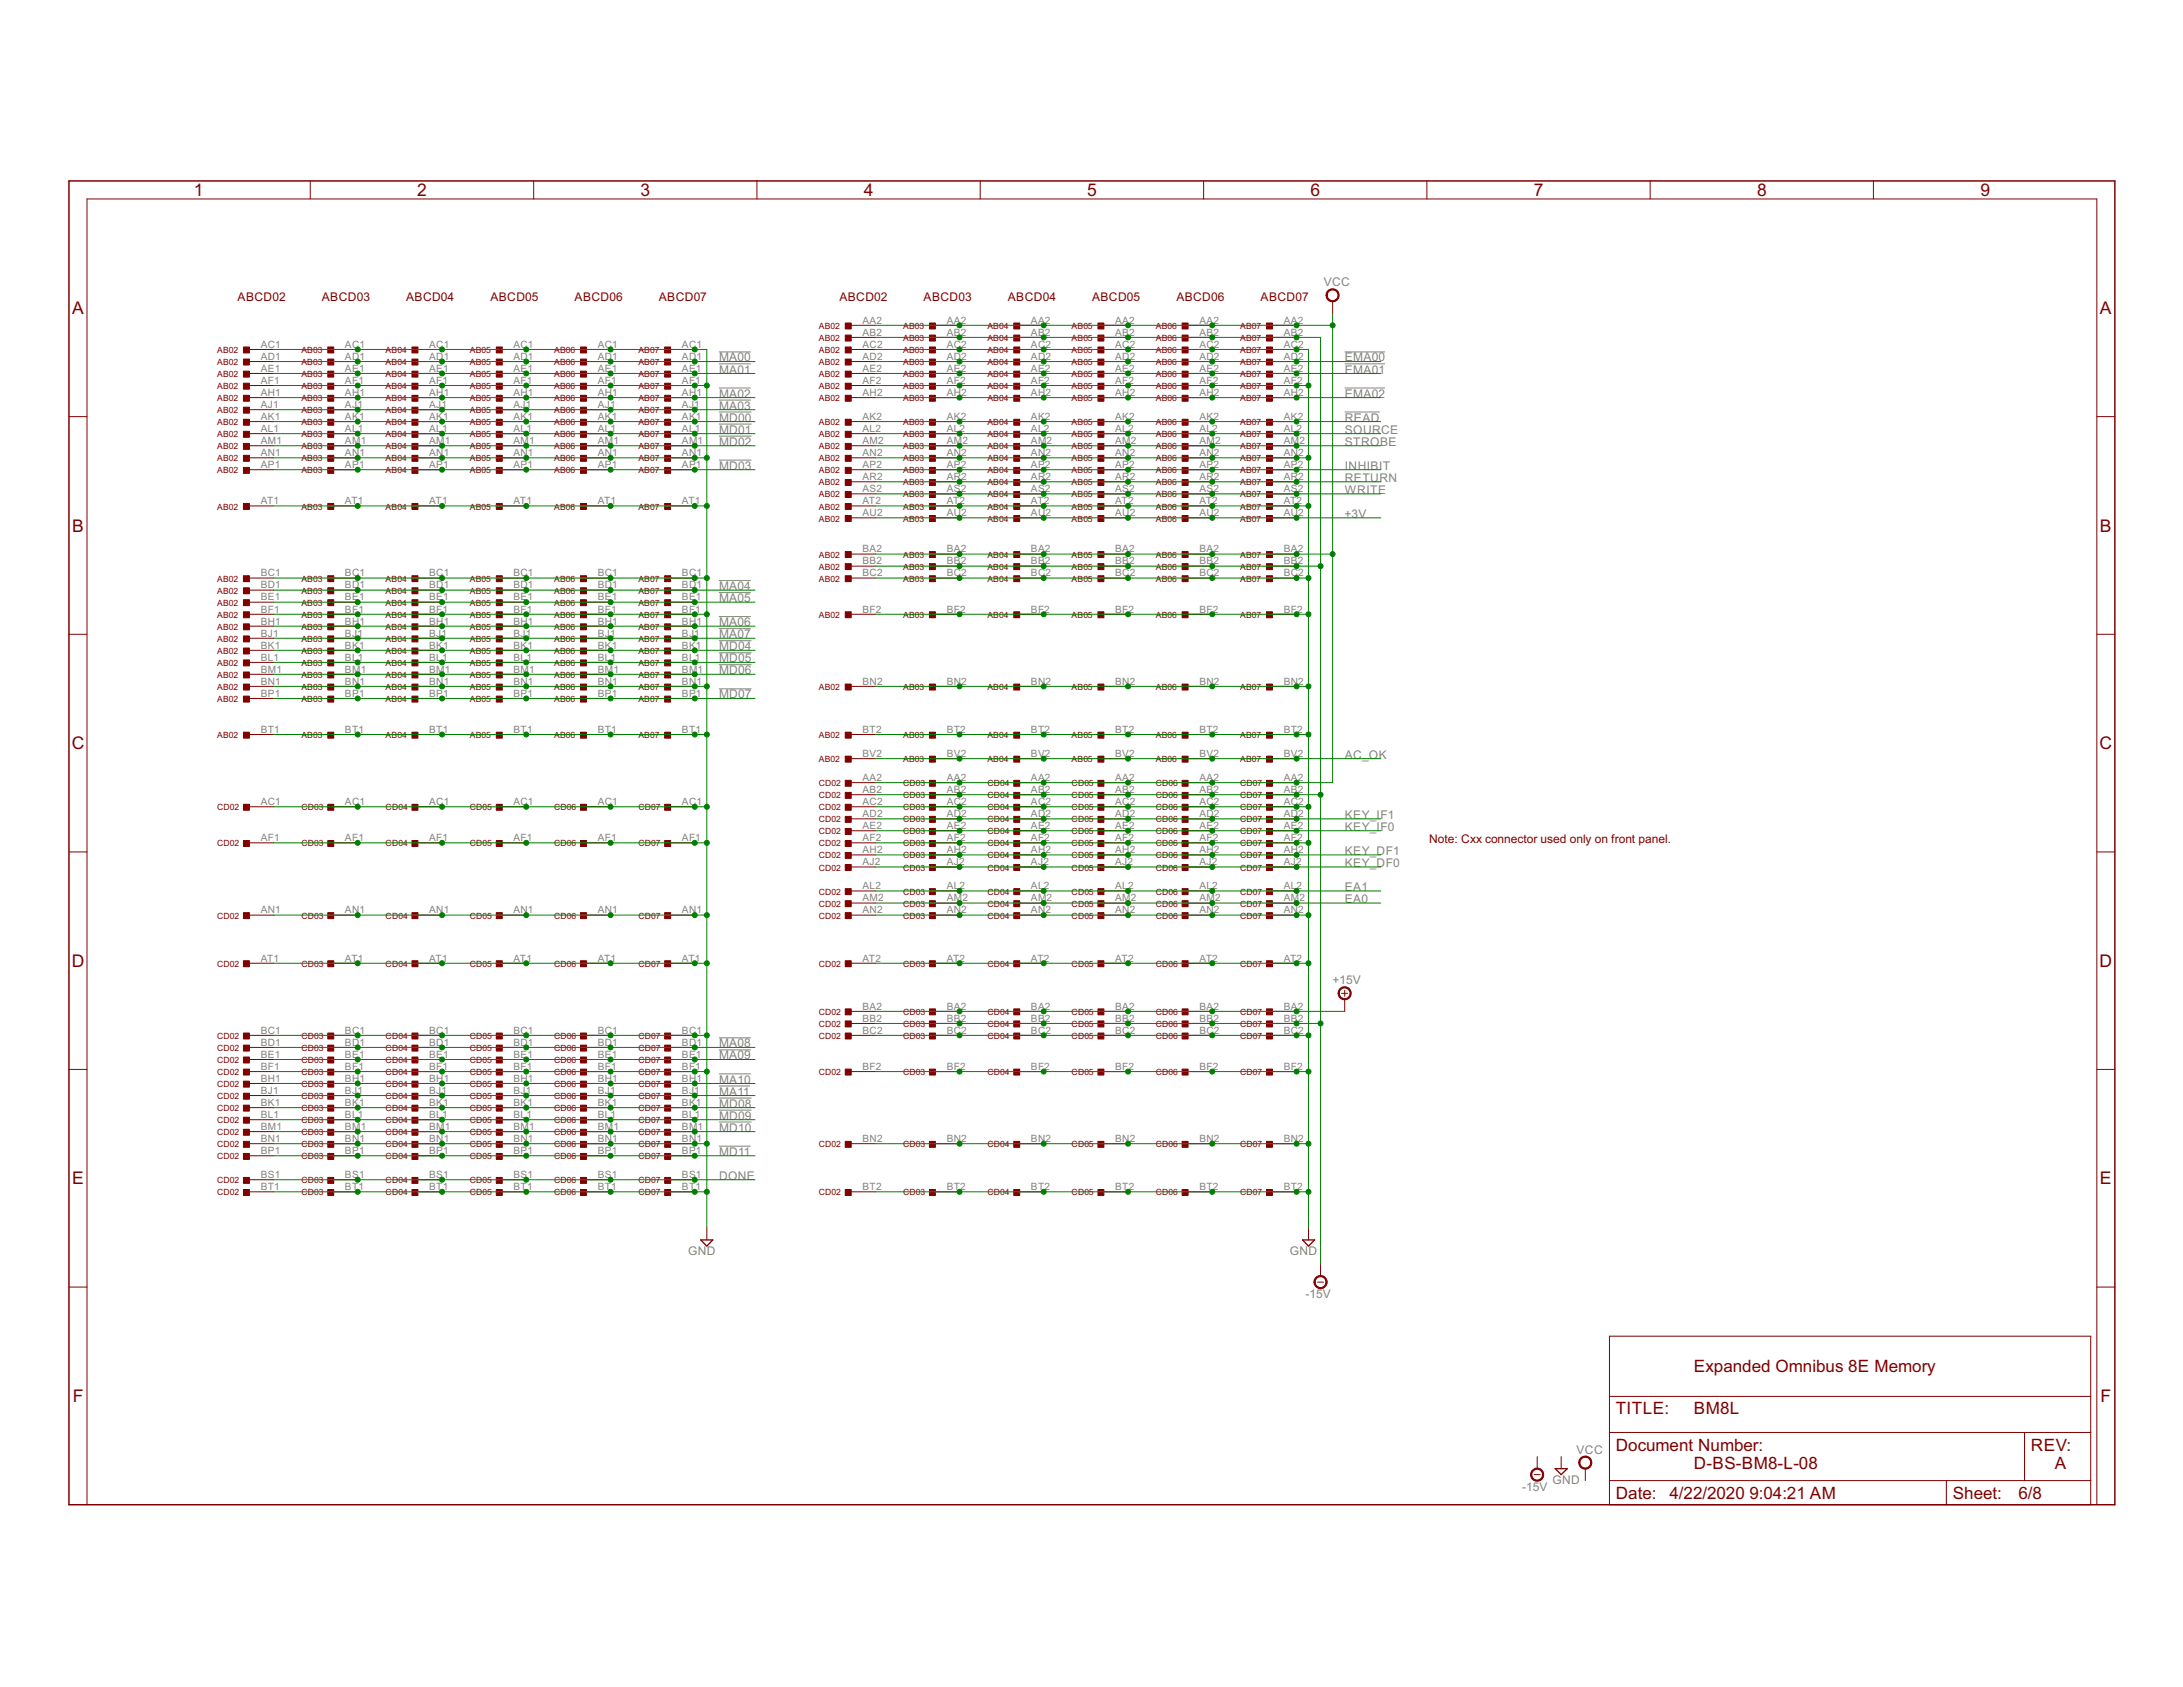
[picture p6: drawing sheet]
<svg xmlns="http://www.w3.org/2000/svg" width="279mm" height="216mm" viewBox="0 0 279 216" stroke-linecap="round" stroke-linejoin="round" font-family="sans-serif">
<defs><g id="words">
<g font-size="2.5" fill="#800000">
<text x="24.8" y="25.1">1</text>
<text x="53.4" y="25.1">2</text>
<text x="82" y="25.1">3</text>
<text x="110.6" y="25.1">4</text>
<text x="139.1" y="25.1">5</text>
<text x="167.7" y="25.1">6</text>
<text x="196.3" y="25.1">7</text>
<text x="224.9" y="25.1">8</text>
<text x="253.5" y="25.1">9</text>
<text x="9.2" y="40.2">A</text>
<text x="268.8" y="40.2">A</text>
<text x="9.2" y="68">B</text>
<text x="268.8" y="68">B</text>
<text x="9.2" y="95.9">C</text>
<text x="268.7" y="95.9">C</text>
<text x="9.2" y="123.7">D</text>
<text x="268.7" y="123.7">D</text>
<text x="9.2" y="151.6">E</text>
<text x="268.8" y="151.6">E</text>
<text x="9.3" y="179.4">F</text>
<text x="268.8" y="179.4">F</text>
</g>
<g font-size="2.4" fill="#800000">
<text x="216.8" y="175.6">Expanded Omnibus 8E Memory</text>
<text x="206.8" y="181">TITLE:</text>
<text x="206.8" y="185.6">Document Number:</text>
<text x="216.8" y="181">BM8L</text>
<text x="259.9" y="185.6">REV:</text>
<text x="206.8" y="191.8">Date: 4/22/2020</text>
<text x="216.8" y="188">D-BS-BM8-L-08</text>
<text x="223.9" y="191.8">9:04:21 AM</text>
<text x="249.9" y="191.8">Sheet:</text>
<text x="258.4" y="191.8">6/8</text>
<text x="263" y="188">A</text>
</g>
<g font-size="1.7" fill="#800000">
<text x="30.4" y="38.6">ABCD02</text>
<text x="41.2" y="38.6">ABCD03</text>
<text x="52" y="38.6">ABCD04</text>
<text x="62.8" y="38.6">ABCD05</text>
<text x="73.5" y="38.6">ABCD06</text>
<text x="84.3" y="38.6">ABCD07</text>
<text x="107.4" y="38.6">ABCD02</text>
<text x="118.2" y="38.6">ABCD03</text>
<text x="129" y="38.6">ABCD04</text>
<text x="139.8" y="38.6">ABCD05</text>
<text x="150.6" y="38.6">ABCD06</text>
<text x="161.3" y="38.6">ABCD07</text>
<text x="182.9" y="107.9">Note: Cxx connector used only on front panel.</text>
</g>
<g font-size="1.7" fill="#808080">
<text x="169.4" y="36.6">VCC</text>
<text x="92" y="46.3">MA00</text>
<text x="92" y="47.8">MA01</text>
<text x="172.1" y="46.3">EMA00</text>
<text x="172.1" y="47.8">EMA01</text>
<text x="92" y="50.9">MA02</text>
<text x="92" y="52.4">MA03</text>
<text x="92" y="54">MD00</text>
<text x="172.1" y="50.9">EMA02</text>
<text x="172.1" y="54">READ</text>
<text x="92" y="55.5">MD01</text>
<text x="92" y="57">MD02</text>
<text x="172.1" y="55.5">SOURCE</text>
<text x="172.1" y="57">STROBE</text>
<text x="92" y="60.1">MD03</text>
<text x="172.1" y="61.7">RETURN</text>
<text x="172.1" y="60.1">INHIBIT</text>
<text x="172.1" y="63.2">WRITE</text>
<text x="172.1" y="66.3">+3V</text>
<text x="92" y="75.5">MA04</text>
<text x="92" y="77.1">MA05</text>
<text x="92" y="81.7">MA07</text>
<text x="92" y="80.1">MA06</text>
<text x="92" y="83.2">MD04</text>
<text x="92" y="89.4">MD07</text>
<text x="92" y="86.3">MD06</text>
<text x="92" y="84.8">MD05</text>
<text x="172.1" y="97.1">AC_OK</text>
<text x="172.1" y="104.8">KEY_IF1</text>
<text x="172.1" y="106.3">KEY_IF0</text>
<text x="172.1" y="109.4">KEY_DF1</text>
<text x="172.1" y="110.9">KEY_DF0</text>
<text x="172.1" y="114">EA1</text>
<text x="172.1" y="115.6">EA0</text>
<text x="170.6" y="126">+15V</text>
<text x="92" y="134">MA08</text>
<text x="92" y="135.6">MA09</text>
<text x="92" y="138.7">MA10</text>
<text x="92" y="143.3">MD09</text>
<text x="92" y="141.7">MD08</text>
<text x="92" y="140.2">MA11</text>
<text x="92" y="147.9">MD11</text>
<text x="92" y="144.8">MD10</text>
<text x="92" y="151">DONE</text>
<text x="88.1" y="160.6">GND</text>
<text x="165.1" y="160.6">GND</text>
<text x="167.1" y="166.2">-15V</text>
<text x="194.8" y="190.8">-15V</text>
<text x="198.7" y="189.9">GND</text>
<text x="201.8" y="186">VCC</text>
</g>
<g font-size="1.4" fill="#808080">
<text x="110.4" y="41.4">AA2</text>
<text x="121.2" y="41.4">AA2</text>
<text x="131.9" y="41.4">AA2</text>
<text x="142.7" y="41.4">AA2</text>
<text x="153.5" y="41.4">AA2</text>
<text x="164.3" y="41.4">AA2</text>
<text x="33.4" y="44.5">AC1</text>
<text x="33.4" y="46">AD1</text>
<text x="33.4" y="47.6">AE1</text>
<text x="44.2" y="44.5">AC1</text>
<text x="44.2" y="46">AD1</text>
<text x="44.2" y="47.6">AE1</text>
<text x="54.9" y="44.5">AC1</text>
<text x="54.9" y="46">AD1</text>
<text x="54.9" y="47.6">AE1</text>
<text x="65.7" y="44.5">AC1</text>
<text x="65.7" y="46">AD1</text>
<text x="65.7" y="47.6">AE1</text>
<text x="76.5" y="44.5">AC1</text>
<text x="76.5" y="46">AD1</text>
<text x="76.5" y="47.6">AE1</text>
<text x="87.3" y="44.5">AC1</text>
<text x="87.3" y="46">AD1</text>
<text x="87.3" y="47.6">AE1</text>
<text x="110.4" y="43">AB2</text>
<text x="110.4" y="44.5">AC2</text>
<text x="110.4" y="46">AD2</text>
<text x="110.4" y="47.6">AE2</text>
<text x="121.2" y="43">AB2</text>
<text x="121.2" y="44.5">AC2</text>
<text x="121.2" y="46">AD2</text>
<text x="121.2" y="47.6">AE2</text>
<text x="131.9" y="43">AB2</text>
<text x="131.9" y="44.5">AC2</text>
<text x="131.9" y="46">AD2</text>
<text x="131.9" y="47.6">AE2</text>
<text x="142.7" y="43">AB2</text>
<text x="142.7" y="44.5">AC2</text>
<text x="142.7" y="46">AD2</text>
<text x="142.7" y="47.6">AE2</text>
<text x="153.5" y="43">AB2</text>
<text x="153.5" y="44.5">AC2</text>
<text x="153.5" y="46">AD2</text>
<text x="153.5" y="47.6">AE2</text>
<text x="164.3" y="43">AB2</text>
<text x="164.3" y="44.5">AC2</text>
<text x="164.3" y="46">AD2</text>
<text x="164.3" y="47.6">AE2</text>
<text x="33.4" y="49.1">AF1</text>
<text x="33.4" y="50.7">AH1</text>
<text x="33.4" y="52.2">AJ1</text>
<text x="33.4" y="53.7">AK1</text>
<text x="44.2" y="49.1">AF1</text>
<text x="44.2" y="50.7">AH1</text>
<text x="44.2" y="52.2">AJ1</text>
<text x="44.2" y="53.7">AK1</text>
<text x="54.9" y="49.1">AF1</text>
<text x="54.9" y="50.7">AH1</text>
<text x="54.9" y="52.2">AJ1</text>
<text x="54.9" y="53.7">AK1</text>
<text x="65.7" y="49.1">AF1</text>
<text x="65.7" y="50.7">AH1</text>
<text x="65.7" y="52.2">AJ1</text>
<text x="65.7" y="53.7">AK1</text>
<text x="76.5" y="49.1">AF1</text>
<text x="76.5" y="50.7">AH1</text>
<text x="76.5" y="52.2">AJ1</text>
<text x="76.5" y="53.7">AK1</text>
<text x="87.3" y="49.1">AF1</text>
<text x="87.3" y="50.7">AH1</text>
<text x="87.3" y="52.2">AJ1</text>
<text x="87.3" y="53.7">AK1</text>
<text x="110.4" y="49.1">AF2</text>
<text x="110.4" y="50.7">AH2</text>
<text x="110.4" y="53.7">AK2</text>
<text x="121.2" y="49.1">AF2</text>
<text x="121.2" y="50.7">AH2</text>
<text x="121.2" y="53.7">AK2</text>
<text x="131.9" y="49.1">AF2</text>
<text x="131.9" y="50.7">AH2</text>
<text x="131.9" y="53.7">AK2</text>
<text x="142.7" y="49.1">AF2</text>
<text x="142.7" y="50.7">AH2</text>
<text x="142.7" y="53.7">AK2</text>
<text x="153.5" y="49.1">AF2</text>
<text x="153.5" y="50.7">AH2</text>
<text x="153.5" y="53.7">AK2</text>
<text x="164.3" y="49.1">AF2</text>
<text x="164.3" y="50.7">AH2</text>
<text x="164.3" y="53.7">AK2</text>
<text x="33.4" y="55.3">AL1</text>
<text x="33.4" y="56.8">AM1</text>
<text x="33.4" y="58.4">AN1</text>
<text x="33.4" y="59.9">AP1</text>
<text x="44.2" y="55.3">AL1</text>
<text x="44.2" y="56.8">AM1</text>
<text x="44.2" y="58.4">AN1</text>
<text x="44.2" y="59.9">AP1</text>
<text x="54.9" y="55.3">AL1</text>
<text x="54.9" y="56.8">AM1</text>
<text x="54.9" y="58.4">AN1</text>
<text x="54.9" y="59.9">AP1</text>
<text x="65.7" y="55.3">AL1</text>
<text x="65.7" y="56.8">AM1</text>
<text x="65.7" y="58.4">AN1</text>
<text x="65.7" y="59.9">AP1</text>
<text x="76.5" y="55.3">AL1</text>
<text x="76.5" y="56.8">AM1</text>
<text x="76.5" y="58.4">AN1</text>
<text x="76.5" y="59.9">AP1</text>
<text x="87.3" y="55.3">AL1</text>
<text x="87.3" y="56.8">AM1</text>
<text x="87.3" y="58.4">AN1</text>
<text x="87.3" y="59.9">AP1</text>
<text x="110.4" y="55.3">AL2</text>
<text x="110.4" y="56.8">AM2</text>
<text x="110.4" y="58.4">AN2</text>
<text x="110.4" y="59.9">AP2</text>
<text x="121.2" y="55.3">AL2</text>
<text x="121.2" y="56.8">AM2</text>
<text x="121.2" y="58.4">AN2</text>
<text x="121.2" y="59.9">AP2</text>
<text x="131.9" y="55.3">AL2</text>
<text x="131.9" y="56.8">AM2</text>
<text x="131.9" y="58.4">AN2</text>
<text x="131.9" y="59.9">AP2</text>
<text x="142.7" y="55.3">AL2</text>
<text x="142.7" y="56.8">AM2</text>
<text x="142.7" y="58.4">AN2</text>
<text x="142.7" y="59.9">AP2</text>
<text x="153.5" y="55.3">AL2</text>
<text x="153.5" y="56.8">AM2</text>
<text x="153.5" y="58.4">AN2</text>
<text x="153.5" y="59.9">AP2</text>
<text x="164.3" y="55.3">AL2</text>
<text x="164.3" y="56.8">AM2</text>
<text x="164.3" y="58.4">AN2</text>
<text x="164.3" y="59.9">AP2</text>
<text x="33.4" y="64.5">AT1</text>
<text x="44.2" y="64.5">AT1</text>
<text x="54.9" y="64.5">AT1</text>
<text x="65.7" y="64.5">AT1</text>
<text x="76.5" y="64.5">AT1</text>
<text x="87.3" y="64.5">AT1</text>
<text x="110.4" y="61.4">AR2</text>
<text x="110.4" y="63">AS2</text>
<text x="110.4" y="64.5">AT2</text>
<text x="121.2" y="61.4">AR2</text>
<text x="121.2" y="63">AS2</text>
<text x="121.2" y="64.5">AT2</text>
<text x="131.9" y="61.4">AR2</text>
<text x="131.9" y="63">AS2</text>
<text x="131.9" y="64.5">AT2</text>
<text x="142.7" y="61.4">AR2</text>
<text x="142.7" y="63">AS2</text>
<text x="142.7" y="64.5">AT2</text>
<text x="153.5" y="61.4">AR2</text>
<text x="153.5" y="63">AS2</text>
<text x="153.5" y="64.5">AT2</text>
<text x="164.3" y="61.4">AR2</text>
<text x="164.3" y="63">AS2</text>
<text x="164.3" y="64.5">AT2</text>
<text x="110.4" y="66.1">AU2</text>
<text x="110.4" y="70.7">BA2</text>
<text x="121.2" y="66.1">AU2</text>
<text x="121.2" y="70.7">BA2</text>
<text x="131.9" y="66.1">AU2</text>
<text x="131.9" y="70.7">BA2</text>
<text x="142.7" y="66.1">AU2</text>
<text x="142.7" y="70.7">BA2</text>
<text x="153.5" y="66.1">AU2</text>
<text x="153.5" y="70.7">BA2</text>
<text x="164.3" y="66.1">AU2</text>
<text x="164.3" y="70.7">BA2</text>
<text x="33.4" y="73.8">BC1</text>
<text x="33.4" y="75.3">BD1</text>
<text x="33.4" y="76.8">BE1</text>
<text x="44.2" y="73.8">BC1</text>
<text x="44.2" y="75.3">BD1</text>
<text x="44.2" y="76.8">BE1</text>
<text x="54.9" y="73.8">BC1</text>
<text x="54.9" y="75.3">BD1</text>
<text x="54.9" y="76.8">BE1</text>
<text x="65.7" y="73.8">BC1</text>
<text x="65.7" y="75.3">BD1</text>
<text x="65.7" y="76.8">BE1</text>
<text x="76.5" y="73.8">BC1</text>
<text x="76.5" y="75.3">BD1</text>
<text x="76.5" y="76.8">BE1</text>
<text x="87.3" y="73.8">BC1</text>
<text x="87.3" y="75.3">BD1</text>
<text x="87.3" y="76.8">BE1</text>
<text x="110.4" y="72.2">BB2</text>
<text x="110.4" y="73.8">BC2</text>
<text x="121.2" y="72.2">BB2</text>
<text x="121.2" y="73.8">BC2</text>
<text x="131.9" y="72.2">BB2</text>
<text x="131.9" y="73.8">BC2</text>
<text x="142.7" y="72.2">BB2</text>
<text x="142.7" y="73.8">BC2</text>
<text x="153.5" y="72.2">BB2</text>
<text x="153.5" y="73.8">BC2</text>
<text x="164.3" y="72.2">BB2</text>
<text x="164.3" y="73.8">BC2</text>
<text x="33.4" y="78.4">BF1</text>
<text x="33.4" y="79.9">BH1</text>
<text x="33.4" y="81.5">BJ1</text>
<text x="33.4" y="83">BK1</text>
<text x="44.2" y="78.4">BF1</text>
<text x="44.2" y="79.9">BH1</text>
<text x="44.2" y="81.5">BJ1</text>
<text x="44.2" y="83">BK1</text>
<text x="54.9" y="78.4">BF1</text>
<text x="54.9" y="79.9">BH1</text>
<text x="54.9" y="81.5">BJ1</text>
<text x="54.9" y="83">BK1</text>
<text x="65.7" y="78.4">BF1</text>
<text x="65.7" y="79.9">BH1</text>
<text x="65.7" y="81.5">BJ1</text>
<text x="65.7" y="83">BK1</text>
<text x="76.5" y="78.4">BF1</text>
<text x="76.5" y="79.9">BH1</text>
<text x="76.5" y="81.5">BJ1</text>
<text x="76.5" y="83">BK1</text>
<text x="87.3" y="78.4">BF1</text>
<text x="87.3" y="79.9">BH1</text>
<text x="87.3" y="81.5">BJ1</text>
<text x="87.3" y="83">BK1</text>
<text x="110.4" y="78.4">BF2</text>
<text x="121.2" y="78.4">BF2</text>
<text x="131.9" y="78.4">BF2</text>
<text x="142.7" y="78.4">BF2</text>
<text x="153.5" y="78.4">BF2</text>
<text x="164.3" y="78.4">BF2</text>
<text x="33.4" y="84.5">BL1</text>
<text x="33.4" y="86.1">BM1</text>
<text x="33.4" y="87.6">BN1</text>
<text x="33.4" y="89.2">BP1</text>
<text x="44.2" y="84.5">BL1</text>
<text x="44.2" y="86.1">BM1</text>
<text x="44.2" y="87.6">BN1</text>
<text x="44.2" y="89.2">BP1</text>
<text x="54.9" y="84.5">BL1</text>
<text x="54.9" y="86.1">BM1</text>
<text x="54.9" y="87.6">BN1</text>
<text x="54.9" y="89.2">BP1</text>
<text x="65.7" y="84.5">BL1</text>
<text x="65.7" y="86.1">BM1</text>
<text x="65.7" y="87.6">BN1</text>
<text x="65.7" y="89.2">BP1</text>
<text x="76.5" y="84.5">BL1</text>
<text x="76.5" y="86.1">BM1</text>
<text x="76.5" y="87.6">BN1</text>
<text x="76.5" y="89.2">BP1</text>
<text x="87.3" y="84.5">BL1</text>
<text x="87.3" y="86.1">BM1</text>
<text x="87.3" y="87.6">BN1</text>
<text x="87.3" y="89.2">BP1</text>
<text x="110.4" y="87.6">BN2</text>
<text x="121.2" y="87.6">BN2</text>
<text x="131.9" y="87.6">BN2</text>
<text x="142.7" y="87.6">BN2</text>
<text x="153.5" y="87.6">BN2</text>
<text x="164.3" y="87.6">BN2</text>
<text x="33.4" y="93.8">BT1</text>
<text x="44.2" y="93.8">BT1</text>
<text x="54.9" y="93.8">BT1</text>
<text x="65.7" y="93.8">BT1</text>
<text x="76.5" y="93.8">BT1</text>
<text x="87.3" y="93.8">BT1</text>
<text x="110.4" y="93.8">BT2</text>
<text x="121.2" y="93.8">BT2</text>
<text x="131.9" y="93.8">BT2</text>
<text x="142.7" y="93.8">BT2</text>
<text x="153.5" y="93.8">BT2</text>
<text x="164.3" y="93.8">BT2</text>
<text x="110.4" y="96.9">BV2</text>
<text x="110.4" y="100">AA2</text>
<text x="110.4" y="101.5">AB2</text>
<text x="121.2" y="96.9">BV2</text>
<text x="121.2" y="100">AA2</text>
<text x="121.2" y="101.5">AB2</text>
<text x="131.9" y="96.9">BV2</text>
<text x="131.9" y="100">AA2</text>
<text x="131.9" y="101.5">AB2</text>
<text x="142.7" y="96.9">BV2</text>
<text x="142.7" y="100">AA2</text>
<text x="142.7" y="101.5">AB2</text>
<text x="153.5" y="96.9">BV2</text>
<text x="153.5" y="100">AA2</text>
<text x="153.5" y="101.5">AB2</text>
<text x="164.3" y="96.9">BV2</text>
<text x="164.3" y="100">AA2</text>
<text x="164.3" y="101.5">AB2</text>
<text x="33.4" y="103">AC1</text>
<text x="33.4" y="107.7">AF1</text>
<text x="44.2" y="103">AC1</text>
<text x="44.2" y="107.7">AF1</text>
<text x="54.9" y="103">AC1</text>
<text x="54.9" y="107.7">AF1</text>
<text x="65.7" y="103">AC1</text>
<text x="65.7" y="107.7">AF1</text>
<text x="76.5" y="103">AC1</text>
<text x="76.5" y="107.7">AF1</text>
<text x="87.3" y="103">AC1</text>
<text x="87.3" y="107.7">AF1</text>
<text x="110.4" y="103">AC2</text>
<text x="110.4" y="104.6">AD2</text>
<text x="110.4" y="106.1">AE2</text>
<text x="110.4" y="107.7">AF2</text>
<text x="121.2" y="103">AC2</text>
<text x="121.2" y="104.6">AD2</text>
<text x="121.2" y="106.1">AE2</text>
<text x="121.2" y="107.7">AF2</text>
<text x="131.9" y="103">AC2</text>
<text x="131.9" y="104.6">AD2</text>
<text x="131.9" y="106.1">AE2</text>
<text x="131.9" y="107.7">AF2</text>
<text x="142.7" y="103">AC2</text>
<text x="142.7" y="104.6">AD2</text>
<text x="142.7" y="106.1">AE2</text>
<text x="142.7" y="107.7">AF2</text>
<text x="153.5" y="103">AC2</text>
<text x="153.5" y="104.6">AD2</text>
<text x="153.5" y="106.1">AE2</text>
<text x="153.5" y="107.7">AF2</text>
<text x="164.3" y="103">AC2</text>
<text x="164.3" y="104.6">AD2</text>
<text x="164.3" y="106.1">AE2</text>
<text x="164.3" y="107.7">AF2</text>
<text x="110.4" y="109.2">AH2</text>
<text x="110.4" y="110.7">AJ2</text>
<text x="110.4" y="113.8">AL2</text>
<text x="121.2" y="109.2">AH2</text>
<text x="121.2" y="110.7">AJ2</text>
<text x="121.2" y="113.8">AL2</text>
<text x="131.9" y="109.2">AH2</text>
<text x="131.9" y="110.7">AJ2</text>
<text x="131.9" y="113.8">AL2</text>
<text x="142.7" y="109.2">AH2</text>
<text x="142.7" y="110.7">AJ2</text>
<text x="142.7" y="113.8">AL2</text>
<text x="153.5" y="109.2">AH2</text>
<text x="153.5" y="110.7">AJ2</text>
<text x="153.5" y="113.8">AL2</text>
<text x="164.3" y="109.2">AH2</text>
<text x="164.3" y="110.7">AJ2</text>
<text x="164.3" y="113.8">AL2</text>
<text x="33.4" y="116.9">AN1</text>
<text x="44.2" y="116.9">AN1</text>
<text x="54.9" y="116.9">AN1</text>
<text x="65.7" y="116.9">AN1</text>
<text x="76.5" y="116.9">AN1</text>
<text x="87.3" y="116.9">AN1</text>
<text x="110.4" y="115.4">AM2</text>
<text x="110.4" y="116.9">AN2</text>
<text x="121.2" y="115.4">AM2</text>
<text x="121.2" y="116.9">AN2</text>
<text x="131.9" y="115.4">AM2</text>
<text x="131.9" y="116.9">AN2</text>
<text x="142.7" y="115.4">AM2</text>
<text x="142.7" y="116.9">AN2</text>
<text x="153.5" y="115.4">AM2</text>
<text x="153.5" y="116.9">AN2</text>
<text x="164.3" y="115.4">AM2</text>
<text x="164.3" y="116.9">AN2</text>
<text x="33.4" y="123.1">AT1</text>
<text x="44.2" y="123.1">AT1</text>
<text x="54.9" y="123.1">AT1</text>
<text x="65.7" y="123.1">AT1</text>
<text x="76.5" y="123.1">AT1</text>
<text x="87.3" y="123.1">AT1</text>
<text x="110.4" y="123.1">AT2</text>
<text x="121.2" y="123.1">AT2</text>
<text x="131.9" y="123.1">AT2</text>
<text x="142.7" y="123.1">AT2</text>
<text x="153.5" y="123.1">AT2</text>
<text x="164.3" y="123.1">AT2</text>
<text x="110.4" y="129.2">BA2</text>
<text x="110.4" y="130.8">BB2</text>
<text x="121.2" y="129.2">BA2</text>
<text x="121.2" y="130.8">BB2</text>
<text x="131.9" y="129.2">BA2</text>
<text x="131.9" y="130.8">BB2</text>
<text x="142.7" y="129.2">BA2</text>
<text x="142.7" y="130.8">BB2</text>
<text x="153.5" y="129.2">BA2</text>
<text x="153.5" y="130.8">BB2</text>
<text x="164.3" y="129.2">BA2</text>
<text x="164.3" y="130.8">BB2</text>
<text x="33.4" y="132.3">BC1</text>
<text x="33.4" y="133.8">BD1</text>
<text x="33.4" y="135.4">BE1</text>
<text x="33.4" y="136.9">BF1</text>
<text x="44.2" y="132.3">BC1</text>
<text x="44.2" y="133.8">BD1</text>
<text x="44.2" y="135.4">BE1</text>
<text x="44.2" y="136.9">BF1</text>
<text x="54.9" y="132.3">BC1</text>
<text x="54.9" y="133.8">BD1</text>
<text x="54.9" y="135.4">BE1</text>
<text x="54.9" y="136.9">BF1</text>
<text x="65.7" y="132.3">BC1</text>
<text x="65.7" y="133.8">BD1</text>
<text x="65.7" y="135.4">BE1</text>
<text x="65.7" y="136.9">BF1</text>
<text x="76.5" y="132.3">BC1</text>
<text x="76.5" y="133.8">BD1</text>
<text x="76.5" y="135.4">BE1</text>
<text x="76.5" y="136.9">BF1</text>
<text x="87.3" y="132.3">BC1</text>
<text x="87.3" y="133.8">BD1</text>
<text x="87.3" y="135.4">BE1</text>
<text x="87.3" y="136.9">BF1</text>
<text x="110.4" y="132.3">BC2</text>
<text x="110.4" y="136.9">BF2</text>
<text x="121.2" y="132.3">BC2</text>
<text x="121.2" y="136.9">BF2</text>
<text x="131.9" y="132.3">BC2</text>
<text x="131.9" y="136.9">BF2</text>
<text x="142.7" y="132.3">BC2</text>
<text x="142.7" y="136.9">BF2</text>
<text x="153.5" y="132.3">BC2</text>
<text x="153.5" y="136.9">BF2</text>
<text x="164.3" y="132.3">BC2</text>
<text x="164.3" y="136.9">BF2</text>
<text x="33.4" y="138.5">BH1</text>
<text x="33.4" y="140">BJ1</text>
<text x="33.4" y="141.5">BK1</text>
<text x="33.4" y="143.1">BL1</text>
<text x="44.2" y="138.5">BH1</text>
<text x="44.2" y="140">BJ1</text>
<text x="44.2" y="141.5">BK1</text>
<text x="44.2" y="143.1">BL1</text>
<text x="54.9" y="138.5">BH1</text>
<text x="54.9" y="140">BJ1</text>
<text x="54.9" y="141.5">BK1</text>
<text x="54.9" y="143.1">BL1</text>
<text x="65.7" y="138.5">BH1</text>
<text x="65.7" y="140">BJ1</text>
<text x="65.7" y="141.5">BK1</text>
<text x="65.7" y="143.1">BL1</text>
<text x="76.5" y="138.5">BH1</text>
<text x="76.5" y="140">BJ1</text>
<text x="76.5" y="141.5">BK1</text>
<text x="76.5" y="143.1">BL1</text>
<text x="87.3" y="138.5">BH1</text>
<text x="87.3" y="140">BJ1</text>
<text x="87.3" y="141.5">BK1</text>
<text x="87.3" y="143.1">BL1</text>
<text x="33.4" y="144.6">BM1</text>
<text x="33.4" y="146.2">BN1</text>
<text x="33.4" y="147.7">BP1</text>
<text x="44.2" y="144.6">BM1</text>
<text x="44.2" y="146.2">BN1</text>
<text x="44.2" y="147.7">BP1</text>
<text x="54.9" y="144.6">BM1</text>
<text x="54.9" y="146.2">BN1</text>
<text x="54.9" y="147.7">BP1</text>
<text x="65.7" y="144.6">BM1</text>
<text x="65.7" y="146.2">BN1</text>
<text x="65.7" y="147.7">BP1</text>
<text x="76.5" y="144.6">BM1</text>
<text x="76.5" y="146.2">BN1</text>
<text x="76.5" y="147.7">BP1</text>
<text x="87.3" y="144.6">BM1</text>
<text x="87.3" y="146.2">BN1</text>
<text x="87.3" y="147.7">BP1</text>
<text x="110.4" y="146.2">BN2</text>
<text x="121.2" y="146.2">BN2</text>
<text x="131.9" y="146.2">BN2</text>
<text x="142.7" y="146.2">BN2</text>
<text x="153.5" y="146.2">BN2</text>
<text x="164.3" y="146.2">BN2</text>
<text x="33.4" y="150.8">BS1</text>
<text x="33.4" y="152.3">BT1</text>
<text x="44.2" y="150.8">BS1</text>
<text x="44.2" y="152.3">BT1</text>
<text x="54.9" y="150.8">BS1</text>
<text x="54.9" y="152.3">BT1</text>
<text x="65.7" y="150.8">BS1</text>
<text x="65.7" y="152.3">BT1</text>
<text x="76.5" y="150.8">BS1</text>
<text x="76.5" y="152.3">BT1</text>
<text x="87.3" y="150.8">BS1</text>
<text x="87.3" y="152.3">BT1</text>
<text x="110.4" y="152.3">BT2</text>
<text x="121.2" y="152.3">BT2</text>
<text x="131.9" y="152.3">BT2</text>
<text x="142.7" y="152.3">BT2</text>
<text x="153.5" y="152.3">BT2</text>
<text x="164.3" y="152.3">BT2</text>
</g>
<g font-size="1.2" fill="#800000">
<text x="27.8" y="45.2">AB02</text>
<text x="27.8" y="46.7">AB02</text>
<text x="38.6" y="45.2">AB03</text>
<text x="38.6" y="46.7">AB03</text>
<text x="49.4" y="45.2">AB04</text>
<text x="49.4" y="46.7">AB04</text>
<text x="60.1" y="45.2">AB05</text>
<text x="60.1" y="46.7">AB05</text>
<text x="70.9" y="45.2">AB06</text>
<text x="70.9" y="46.7">AB06</text>
<text x="81.7" y="45.2">AB07</text>
<text x="81.7" y="46.7">AB07</text>
<text x="104.8" y="42.1">AB02</text>
<text x="104.8" y="43.6">AB02</text>
<text x="104.8" y="45.2">AB02</text>
<text x="104.8" y="46.7">AB02</text>
<text x="115.6" y="42.1">AB03</text>
<text x="115.6" y="43.6">AB03</text>
<text x="115.6" y="45.2">AB03</text>
<text x="115.6" y="46.7">AB03</text>
<text x="126.4" y="42.1">AB04</text>
<text x="126.4" y="43.6">AB04</text>
<text x="126.4" y="45.2">AB04</text>
<text x="126.4" y="46.7">AB04</text>
<text x="137.2" y="42.1">AB05</text>
<text x="137.2" y="43.6">AB05</text>
<text x="137.2" y="45.2">AB05</text>
<text x="137.2" y="46.7">AB05</text>
<text x="147.9" y="42.1">AB06</text>
<text x="147.9" y="43.6">AB06</text>
<text x="147.9" y="45.2">AB06</text>
<text x="147.9" y="46.7">AB06</text>
<text x="158.7" y="42.1">AB07</text>
<text x="158.7" y="43.6">AB07</text>
<text x="158.7" y="45.2">AB07</text>
<text x="158.7" y="46.7">AB07</text>
<text x="27.8" y="48.3">AB02</text>
<text x="27.8" y="49.8">AB02</text>
<text x="27.8" y="51.3">AB02</text>
<text x="27.8" y="52.9">AB02</text>
<text x="38.6" y="48.3">AB03</text>
<text x="38.6" y="49.8">AB03</text>
<text x="38.6" y="51.3">AB03</text>
<text x="38.6" y="52.9">AB03</text>
<text x="49.4" y="48.3">AB04</text>
<text x="49.4" y="49.8">AB04</text>
<text x="49.4" y="51.3">AB04</text>
<text x="49.4" y="52.9">AB04</text>
<text x="60.1" y="48.3">AB05</text>
<text x="60.1" y="49.8">AB05</text>
<text x="60.1" y="51.3">AB05</text>
<text x="60.1" y="52.9">AB05</text>
<text x="70.9" y="48.3">AB06</text>
<text x="70.9" y="49.8">AB06</text>
<text x="70.9" y="51.3">AB06</text>
<text x="70.9" y="52.9">AB06</text>
<text x="81.7" y="48.3">AB07</text>
<text x="81.7" y="49.8">AB07</text>
<text x="81.7" y="51.3">AB07</text>
<text x="81.7" y="52.9">AB07</text>
<text x="104.8" y="48.3">AB02</text>
<text x="104.8" y="49.8">AB02</text>
<text x="104.8" y="51.3">AB02</text>
<text x="115.6" y="48.3">AB03</text>
<text x="115.6" y="49.8">AB03</text>
<text x="115.6" y="51.3">AB03</text>
<text x="126.4" y="48.3">AB04</text>
<text x="126.4" y="49.8">AB04</text>
<text x="126.4" y="51.3">AB04</text>
<text x="137.2" y="48.3">AB05</text>
<text x="137.2" y="49.8">AB05</text>
<text x="137.2" y="51.3">AB05</text>
<text x="147.9" y="48.3">AB06</text>
<text x="147.9" y="49.8">AB06</text>
<text x="147.9" y="51.3">AB06</text>
<text x="158.7" y="48.3">AB07</text>
<text x="158.7" y="49.8">AB07</text>
<text x="158.7" y="51.3">AB07</text>
<text x="27.8" y="54.4">AB02</text>
<text x="27.8" y="56">AB02</text>
<text x="27.8" y="57.5">AB02</text>
<text x="27.8" y="59">AB02</text>
<text x="38.6" y="54.4">AB03</text>
<text x="38.6" y="56">AB03</text>
<text x="38.6" y="57.5">AB03</text>
<text x="38.6" y="59">AB03</text>
<text x="49.4" y="54.4">AB04</text>
<text x="49.4" y="56">AB04</text>
<text x="49.4" y="57.5">AB04</text>
<text x="49.4" y="59">AB04</text>
<text x="60.1" y="54.4">AB05</text>
<text x="60.1" y="56">AB05</text>
<text x="60.1" y="57.5">AB05</text>
<text x="60.1" y="59">AB05</text>
<text x="70.9" y="54.4">AB06</text>
<text x="70.9" y="56">AB06</text>
<text x="70.9" y="57.5">AB06</text>
<text x="70.9" y="59">AB06</text>
<text x="81.7" y="54.4">AB07</text>
<text x="81.7" y="56">AB07</text>
<text x="81.7" y="57.5">AB07</text>
<text x="81.7" y="59">AB07</text>
<text x="104.8" y="54.4">AB02</text>
<text x="104.8" y="56">AB02</text>
<text x="104.8" y="57.5">AB02</text>
<text x="104.8" y="59">AB02</text>
<text x="115.6" y="54.4">AB03</text>
<text x="115.6" y="56">AB03</text>
<text x="115.6" y="57.5">AB03</text>
<text x="115.6" y="59">AB03</text>
<text x="126.4" y="54.4">AB04</text>
<text x="126.4" y="56">AB04</text>
<text x="126.4" y="57.5">AB04</text>
<text x="126.4" y="59">AB04</text>
<text x="137.2" y="54.4">AB05</text>
<text x="137.2" y="56">AB05</text>
<text x="137.2" y="57.5">AB05</text>
<text x="137.2" y="59">AB05</text>
<text x="147.9" y="54.4">AB06</text>
<text x="147.9" y="56">AB06</text>
<text x="147.9" y="57.5">AB06</text>
<text x="147.9" y="59">AB06</text>
<text x="158.7" y="54.4">AB07</text>
<text x="158.7" y="56">AB07</text>
<text x="158.7" y="57.5">AB07</text>
<text x="158.7" y="59">AB07</text>
<text x="27.8" y="60.6">AB02</text>
<text x="27.8" y="65.2">AB02</text>
<text x="38.6" y="60.6">AB03</text>
<text x="38.6" y="65.2">AB03</text>
<text x="49.4" y="60.6">AB04</text>
<text x="49.4" y="65.2">AB04</text>
<text x="60.1" y="60.6">AB05</text>
<text x="60.1" y="65.2">AB05</text>
<text x="70.9" y="60.6">AB06</text>
<text x="70.9" y="65.2">AB06</text>
<text x="81.7" y="60.6">AB07</text>
<text x="81.7" y="65.2">AB07</text>
<text x="104.8" y="60.6">AB02</text>
<text x="104.8" y="62.1">AB02</text>
<text x="104.8" y="63.7">AB02</text>
<text x="104.8" y="65.2">AB02</text>
<text x="115.6" y="60.6">AB03</text>
<text x="115.6" y="62.1">AB03</text>
<text x="115.6" y="63.7">AB03</text>
<text x="115.6" y="65.2">AB03</text>
<text x="126.4" y="60.6">AB04</text>
<text x="126.4" y="62.1">AB04</text>
<text x="126.4" y="63.7">AB04</text>
<text x="126.4" y="65.2">AB04</text>
<text x="137.2" y="60.6">AB05</text>
<text x="137.2" y="62.1">AB05</text>
<text x="137.2" y="63.7">AB05</text>
<text x="137.2" y="65.2">AB05</text>
<text x="147.9" y="60.6">AB06</text>
<text x="147.9" y="62.1">AB06</text>
<text x="147.9" y="63.7">AB06</text>
<text x="147.9" y="65.2">AB06</text>
<text x="158.7" y="60.6">AB07</text>
<text x="158.7" y="62.1">AB07</text>
<text x="158.7" y="63.7">AB07</text>
<text x="158.7" y="65.2">AB07</text>
<text x="104.8" y="66.7">AB02</text>
<text x="104.8" y="71.4">AB02</text>
<text x="115.6" y="66.7">AB03</text>
<text x="115.6" y="71.4">AB03</text>
<text x="126.4" y="66.7">AB04</text>
<text x="126.4" y="71.4">AB04</text>
<text x="137.2" y="66.7">AB05</text>
<text x="137.2" y="71.4">AB05</text>
<text x="147.9" y="66.7">AB06</text>
<text x="147.9" y="71.4">AB06</text>
<text x="158.7" y="66.7">AB07</text>
<text x="158.7" y="71.4">AB07</text>
<text x="27.8" y="74.4">AB02</text>
<text x="27.8" y="76">AB02</text>
<text x="27.8" y="77.5">AB02</text>
<text x="38.6" y="74.4">AB03</text>
<text x="38.6" y="76">AB03</text>
<text x="38.6" y="77.5">AB03</text>
<text x="49.4" y="74.4">AB04</text>
<text x="49.4" y="76">AB04</text>
<text x="49.4" y="77.5">AB04</text>
<text x="60.1" y="74.4">AB05</text>
<text x="60.1" y="76">AB05</text>
<text x="60.1" y="77.5">AB05</text>
<text x="70.9" y="74.4">AB06</text>
<text x="70.9" y="76">AB06</text>
<text x="70.9" y="77.5">AB06</text>
<text x="81.7" y="74.4">AB07</text>
<text x="81.7" y="76">AB07</text>
<text x="81.7" y="77.5">AB07</text>
<text x="104.8" y="72.9">AB02</text>
<text x="104.8" y="74.4">AB02</text>
<text x="115.6" y="72.9">AB03</text>
<text x="115.6" y="74.4">AB03</text>
<text x="126.4" y="72.9">AB04</text>
<text x="126.4" y="74.4">AB04</text>
<text x="137.2" y="72.9">AB05</text>
<text x="137.2" y="74.4">AB05</text>
<text x="147.9" y="72.9">AB06</text>
<text x="147.9" y="74.4">AB06</text>
<text x="158.7" y="72.9">AB07</text>
<text x="158.7" y="74.4">AB07</text>
<text x="27.8" y="79.1">AB02</text>
<text x="27.8" y="80.6">AB02</text>
<text x="27.8" y="82.1">AB02</text>
<text x="27.8" y="83.7">AB02</text>
<text x="38.6" y="79.1">AB03</text>
<text x="38.6" y="80.6">AB03</text>
<text x="38.6" y="82.1">AB03</text>
<text x="38.6" y="83.7">AB03</text>
<text x="49.4" y="79.1">AB04</text>
<text x="49.4" y="80.6">AB04</text>
<text x="49.4" y="82.1">AB04</text>
<text x="49.4" y="83.7">AB04</text>
<text x="60.1" y="79.1">AB05</text>
<text x="60.1" y="80.6">AB05</text>
<text x="60.1" y="82.1">AB05</text>
<text x="60.1" y="83.7">AB05</text>
<text x="70.9" y="79.1">AB06</text>
<text x="70.9" y="80.6">AB06</text>
<text x="70.9" y="82.1">AB06</text>
<text x="70.9" y="83.7">AB06</text>
<text x="81.7" y="79.1">AB07</text>
<text x="81.7" y="80.6">AB07</text>
<text x="81.7" y="82.1">AB07</text>
<text x="81.7" y="83.7">AB07</text>
<text x="104.8" y="79.1">AB02</text>
<text x="115.6" y="79.1">AB03</text>
<text x="126.4" y="79.1">AB04</text>
<text x="137.2" y="79.1">AB05</text>
<text x="147.9" y="79.1">AB06</text>
<text x="158.7" y="79.1">AB07</text>
<text x="27.8" y="85.2">AB02</text>
<text x="27.8" y="86.8">AB02</text>
<text x="27.8" y="88.3">AB02</text>
<text x="27.8" y="89.8">AB02</text>
<text x="38.6" y="85.2">AB03</text>
<text x="38.6" y="86.8">AB03</text>
<text x="38.6" y="88.3">AB03</text>
<text x="38.6" y="89.8">AB03</text>
<text x="49.4" y="85.2">AB04</text>
<text x="49.4" y="86.8">AB04</text>
<text x="49.4" y="88.3">AB04</text>
<text x="49.4" y="89.8">AB04</text>
<text x="60.1" y="85.2">AB05</text>
<text x="60.1" y="86.8">AB05</text>
<text x="60.1" y="88.3">AB05</text>
<text x="60.1" y="89.8">AB05</text>
<text x="70.9" y="85.2">AB06</text>
<text x="70.9" y="86.8">AB06</text>
<text x="70.9" y="88.3">AB06</text>
<text x="70.9" y="89.8">AB06</text>
<text x="81.7" y="85.2">AB07</text>
<text x="81.7" y="86.8">AB07</text>
<text x="81.7" y="88.3">AB07</text>
<text x="81.7" y="89.8">AB07</text>
<text x="104.8" y="88.3">AB02</text>
<text x="115.6" y="88.3">AB03</text>
<text x="126.4" y="88.3">AB04</text>
<text x="137.2" y="88.3">AB05</text>
<text x="147.9" y="88.3">AB06</text>
<text x="158.7" y="88.3">AB07</text>
<text x="27.8" y="94.5">AB02</text>
<text x="38.6" y="94.5">AB03</text>
<text x="49.4" y="94.5">AB04</text>
<text x="60.1" y="94.5">AB05</text>
<text x="70.9" y="94.5">AB06</text>
<text x="81.7" y="94.5">AB07</text>
<text x="104.8" y="94.5">AB02</text>
<text x="115.6" y="94.5">AB03</text>
<text x="126.4" y="94.5">AB04</text>
<text x="137.2" y="94.5">AB05</text>
<text x="147.9" y="94.5">AB06</text>
<text x="158.7" y="94.5">AB07</text>
<text x="104.8" y="97.5">AB02</text>
<text x="104.8" y="100.6">CD02</text>
<text x="115.6" y="97.5">AB03</text>
<text x="115.6" y="100.6">CD03</text>
<text x="126.4" y="97.5">AB04</text>
<text x="126.4" y="100.6">CD04</text>
<text x="137.2" y="97.5">AB05</text>
<text x="137.2" y="100.6">CD05</text>
<text x="147.9" y="97.5">AB06</text>
<text x="147.9" y="100.6">CD06</text>
<text x="158.7" y="97.5">AB07</text>
<text x="158.7" y="100.6">CD07</text>
<text x="27.8" y="103.7">CD02</text>
<text x="38.6" y="103.7">CD03</text>
<text x="49.4" y="103.7">CD04</text>
<text x="60.1" y="103.7">CD05</text>
<text x="70.9" y="103.7">CD06</text>
<text x="81.7" y="103.7">CD07</text>
<text x="104.8" y="102.2">CD02</text>
<text x="104.8" y="103.7">CD02</text>
<text x="104.8" y="105.2">CD02</text>
<text x="104.8" y="106.8">CD02</text>
<text x="115.6" y="102.2">CD03</text>
<text x="115.6" y="103.7">CD03</text>
<text x="115.6" y="105.2">CD03</text>
<text x="115.6" y="106.8">CD03</text>
<text x="126.4" y="102.2">CD04</text>
<text x="126.4" y="103.7">CD04</text>
<text x="126.4" y="105.2">CD04</text>
<text x="126.4" y="106.8">CD04</text>
<text x="137.2" y="102.2">CD05</text>
<text x="137.2" y="103.7">CD05</text>
<text x="137.2" y="105.2">CD05</text>
<text x="137.2" y="106.8">CD05</text>
<text x="147.9" y="102.2">CD06</text>
<text x="147.9" y="103.7">CD06</text>
<text x="147.9" y="105.2">CD06</text>
<text x="147.9" y="106.8">CD06</text>
<text x="158.7" y="102.2">CD07</text>
<text x="158.7" y="103.7">CD07</text>
<text x="158.7" y="105.2">CD07</text>
<text x="158.7" y="106.8">CD07</text>
<text x="27.8" y="108.3">CD02</text>
<text x="38.6" y="108.3">CD03</text>
<text x="49.4" y="108.3">CD04</text>
<text x="60.1" y="108.3">CD05</text>
<text x="70.9" y="108.3">CD06</text>
<text x="81.7" y="108.3">CD07</text>
<text x="104.8" y="108.3">CD02</text>
<text x="104.8" y="109.9">CD02</text>
<text x="104.8" y="111.4">CD02</text>
<text x="115.6" y="108.3">CD03</text>
<text x="115.6" y="109.9">CD03</text>
<text x="115.6" y="111.4">CD03</text>
<text x="126.4" y="108.3">CD04</text>
<text x="126.4" y="109.9">CD04</text>
<text x="126.4" y="111.4">CD04</text>
<text x="137.2" y="108.3">CD05</text>
<text x="137.2" y="109.9">CD05</text>
<text x="137.2" y="111.4">CD05</text>
<text x="147.9" y="108.3">CD06</text>
<text x="147.9" y="109.9">CD06</text>
<text x="147.9" y="111.4">CD06</text>
<text x="158.7" y="108.3">CD07</text>
<text x="158.7" y="109.9">CD07</text>
<text x="158.7" y="111.4">CD07</text>
<text x="27.8" y="117.6">CD02</text>
<text x="38.6" y="117.6">CD03</text>
<text x="49.4" y="117.6">CD04</text>
<text x="60.1" y="117.6">CD05</text>
<text x="70.9" y="117.6">CD06</text>
<text x="81.7" y="117.6">CD07</text>
<text x="104.8" y="114.5">CD02</text>
<text x="104.8" y="116">CD02</text>
<text x="104.8" y="117.6">CD02</text>
<text x="115.6" y="114.5">CD03</text>
<text x="115.6" y="116">CD03</text>
<text x="115.6" y="117.6">CD03</text>
<text x="126.4" y="114.5">CD04</text>
<text x="126.4" y="116">CD04</text>
<text x="126.4" y="117.6">CD04</text>
<text x="137.2" y="114.5">CD05</text>
<text x="137.2" y="116">CD05</text>
<text x="137.2" y="117.6">CD05</text>
<text x="147.9" y="114.5">CD06</text>
<text x="147.9" y="116">CD06</text>
<text x="147.9" y="117.6">CD06</text>
<text x="158.7" y="114.5">CD07</text>
<text x="158.7" y="116">CD07</text>
<text x="158.7" y="117.6">CD07</text>
<text x="27.8" y="123.7">CD02</text>
<text x="38.6" y="123.7">CD03</text>
<text x="49.4" y="123.7">CD04</text>
<text x="60.1" y="123.7">CD05</text>
<text x="70.9" y="123.7">CD06</text>
<text x="81.7" y="123.7">CD07</text>
<text x="104.8" y="123.7">CD02</text>
<text x="115.6" y="123.7">CD03</text>
<text x="126.4" y="123.7">CD04</text>
<text x="137.2" y="123.7">CD05</text>
<text x="147.9" y="123.7">CD06</text>
<text x="158.7" y="123.7">CD07</text>
<text x="104.8" y="129.9">CD02</text>
<text x="104.8" y="131.4">CD02</text>
<text x="115.6" y="129.9">CD03</text>
<text x="115.6" y="131.4">CD03</text>
<text x="126.4" y="129.9">CD04</text>
<text x="126.4" y="131.4">CD04</text>
<text x="137.2" y="129.9">CD05</text>
<text x="137.2" y="131.4">CD05</text>
<text x="147.9" y="129.9">CD06</text>
<text x="147.9" y="131.4">CD06</text>
<text x="158.7" y="129.9">CD07</text>
<text x="158.7" y="131.4">CD07</text>
<text x="27.8" y="133">CD02</text>
<text x="27.8" y="134.5">CD02</text>
<text x="27.8" y="136.1">CD02</text>
<text x="27.8" y="137.6">CD02</text>
<text x="38.6" y="133">CD03</text>
<text x="38.6" y="134.5">CD03</text>
<text x="38.6" y="136.1">CD03</text>
<text x="38.6" y="137.6">CD03</text>
<text x="49.4" y="133">CD04</text>
<text x="49.4" y="134.5">CD04</text>
<text x="49.4" y="136.1">CD04</text>
<text x="49.4" y="137.6">CD04</text>
<text x="60.1" y="133">CD05</text>
<text x="60.1" y="134.5">CD05</text>
<text x="60.1" y="136.1">CD05</text>
<text x="60.1" y="137.6">CD05</text>
<text x="70.9" y="133">CD06</text>
<text x="70.9" y="134.5">CD06</text>
<text x="70.9" y="136.1">CD06</text>
<text x="70.9" y="137.6">CD06</text>
<text x="81.7" y="133">CD07</text>
<text x="81.7" y="134.5">CD07</text>
<text x="81.7" y="136.1">CD07</text>
<text x="81.7" y="137.6">CD07</text>
<text x="104.8" y="133">CD02</text>
<text x="104.8" y="137.6">CD02</text>
<text x="115.6" y="133">CD03</text>
<text x="115.6" y="137.6">CD03</text>
<text x="126.4" y="133">CD04</text>
<text x="126.4" y="137.6">CD04</text>
<text x="137.2" y="133">CD05</text>
<text x="137.2" y="137.6">CD05</text>
<text x="147.9" y="133">CD06</text>
<text x="147.9" y="137.6">CD06</text>
<text x="158.7" y="133">CD07</text>
<text x="158.7" y="137.6">CD07</text>
<text x="27.8" y="139.1">CD02</text>
<text x="27.8" y="140.7">CD02</text>
<text x="27.8" y="142.2">CD02</text>
<text x="27.8" y="143.8">CD02</text>
<text x="38.6" y="139.1">CD03</text>
<text x="38.6" y="140.7">CD03</text>
<text x="38.6" y="142.2">CD03</text>
<text x="38.6" y="143.8">CD03</text>
<text x="49.4" y="139.1">CD04</text>
<text x="49.4" y="140.7">CD04</text>
<text x="49.4" y="142.2">CD04</text>
<text x="49.4" y="143.8">CD04</text>
<text x="60.1" y="139.1">CD05</text>
<text x="60.1" y="140.7">CD05</text>
<text x="60.1" y="142.2">CD05</text>
<text x="60.1" y="143.8">CD05</text>
<text x="70.9" y="139.1">CD06</text>
<text x="70.9" y="140.7">CD06</text>
<text x="70.9" y="142.2">CD06</text>
<text x="70.9" y="143.8">CD06</text>
<text x="81.7" y="139.1">CD07</text>
<text x="81.7" y="140.7">CD07</text>
<text x="81.7" y="142.2">CD07</text>
<text x="81.7" y="143.8">CD07</text>
<text x="27.8" y="145.3">CD02</text>
<text x="27.8" y="146.8">CD02</text>
<text x="27.8" y="148.4">CD02</text>
<text x="38.6" y="145.3">CD03</text>
<text x="38.6" y="146.8">CD03</text>
<text x="38.6" y="148.4">CD03</text>
<text x="49.4" y="145.3">CD04</text>
<text x="49.4" y="146.8">CD04</text>
<text x="49.4" y="148.4">CD04</text>
<text x="60.1" y="145.3">CD05</text>
<text x="60.1" y="146.8">CD05</text>
<text x="60.1" y="148.4">CD05</text>
<text x="70.9" y="145.3">CD06</text>
<text x="70.9" y="146.8">CD06</text>
<text x="70.9" y="148.4">CD06</text>
<text x="81.7" y="145.3">CD07</text>
<text x="81.7" y="146.8">CD07</text>
<text x="81.7" y="148.4">CD07</text>
<text x="104.8" y="146.8">CD02</text>
<text x="115.6" y="146.8">CD03</text>
<text x="126.4" y="146.8">CD04</text>
<text x="137.2" y="146.8">CD05</text>
<text x="147.9" y="146.8">CD06</text>
<text x="158.7" y="146.8">CD07</text>
<text x="27.8" y="151.5">CD02</text>
<text x="27.8" y="153">CD02</text>
<text x="38.6" y="151.5">CD03</text>
<text x="38.6" y="153">CD03</text>
<text x="49.4" y="151.5">CD04</text>
<text x="49.4" y="153">CD04</text>
<text x="60.1" y="151.5">CD05</text>
<text x="60.1" y="153">CD05</text>
<text x="70.9" y="151.5">CD06</text>
<text x="70.9" y="153">CD06</text>
<text x="81.7" y="151.5">CD07</text>
<text x="81.7" y="153">CD07</text>
<text x="104.8" y="153">CD02</text>
<text x="115.6" y="153">CD03</text>
<text x="126.4" y="153">CD04</text>
<text x="137.2" y="153">CD05</text>
<text x="147.9" y="153">CD06</text>
<text x="158.7" y="153">CD07</text>
</g>
</g></defs>
<g fill="none" stroke="#808080" stroke-width=".13">
<path d="M92 45h4.1M92 46.6h4.1M92 49.7h4.1M92 51.2h4.1M92 52.7h4.2M92 54.3h4.2M92 55.8h4.2M92 58.9h4.2M172.1 45h5.2M172.1 46.6h5.2M172.1 49.7h5.2M172.1 52.7h4.5"/>
<path d="M92 74.3h4.1M92 75.8h4.1M92 78.9h4.1M92 80.5h4.1M92 88.2h4.2M92 85.1h4.2M92 83.5h4.2M92 82h4.2M92 137.4h4.1M92 132.8h4.1M92 134.4h4.1M92 139h4"/>
<path d="M92 146.7h4.1M92 143.6h4.2M92 142.1h4.2M92 140.5h4.2"/>
</g>
<path d="M8.8 23.2h261.9v169.4h-261.9z" fill="none" stroke="#800000" stroke-width=".19"/>
<g fill="none" stroke="#800000" stroke-width=".13">
<path d="M39.7 23.2v2.3M68.3 23.2v2.3M96.9 23.2v2.3M125.5 23.2v2.3M154.1 23.2v2.3M170.6 38.6v1.5M182.6 23.2v2.3M211.2 23.2v2.3M239.8 23.2v2.3M8.8 53.3h2.3M31.9 44.7h3.1M31.9 46.3h3.1"/>
<path d="M31.9 47.8h3.1M31.9 49.3h3.1M31.9 50.9h3.1M31.9 52.4h3.1M31.9 54h3.1M31.9 55.5h3.1M31.9 57h3.1M31.9 58.6h3.1M42.7 44.7h3.1M42.7 46.3h3.1M42.7 47.8h3.1M42.7 49.3h3.1"/>
<path d="M42.7 50.9h3.1M42.7 52.4h3.1M42.7 54h3.1M42.7 55.5h3.1M42.7 57h3.1M42.7 58.6h3.1M53.5 44.7h3.1M53.5 46.3h3.1M53.5 47.8h3.1M53.5 49.3h3.1M53.5 50.9h3.1M53.5 52.4h3.1"/>
<path d="M53.5 54h3.1M53.5 55.5h3.1M53.5 57h3.1M53.5 58.6h3.1M64.3 44.7h3.1M64.3 46.3h3.1M64.3 47.8h3.1M64.3 49.3h3.1M64.3 50.9h3.1M64.3 52.4h3.1M64.3 54h3.1M64.3 55.5h3.1"/>
<path d="M64.3 57h3.1M64.3 58.6h3.1M75.1 44.7h3M75.1 46.3h3M75.1 47.8h3M75.1 49.3h3M75.1 50.9h3M75.1 52.4h3M75.1 54h3M75.1 55.5h3M75.1 57h3M75.1 58.6h3"/>
<path d="M85.8 44.7h3.1M85.8 46.3h3.1M85.8 47.8h3.1M85.8 49.3h3.1M85.8 50.9h3.1M85.8 52.4h3.1M85.8 54h3.1M85.8 55.5h3.1M85.8 57h3.1M85.8 58.6h3.1M108.9 44.7h3.1M108.9 46.3h3.1"/>
<path d="M108.9 47.8h3.1M108.9 49.3h3.1M108.9 50.9h3.1M108.9 54h3.1M108.9 55.5h3.1M108.9 57h3.1M108.9 58.6h3.1M108.9 41.6h3.1M108.9 43.2h3.1M119.7 44.7h3.1M119.7 46.3h3.1M119.7 47.8h3.1"/>
<path d="M119.7 49.3h3.1M119.7 50.9h3.1M119.7 54h3.1M119.7 55.5h3.1M119.7 57h3.1M119.7 58.6h3.1M119.7 41.6h3.1M119.7 43.2h3.1M130.5 44.7h3.1M130.5 46.3h3.1M130.5 47.8h3.1M130.5 49.3h3.1"/>
<path d="M130.5 50.9h3.1M130.5 54h3.1M130.5 55.5h3.1M130.5 57h3.1M130.5 58.6h3.1M130.5 41.6h3.1M130.5 43.2h3.1M141.3 44.7h3.1M141.3 46.3h3.1M141.3 47.8h3.1M141.3 49.3h3.1M141.3 50.9h3.1"/>
<path d="M141.3 54h3.1M141.3 55.5h3.1M141.3 57h3.1M141.3 58.6h3.1M141.3 41.6h3.1M141.3 43.2h3.1M152.1 44.7h3.1M152.1 46.3h3.1M152.1 47.8h3.1M152.1 49.3h3.1M152.1 50.9h3.1M152.1 54h3.1"/>
<path d="M152.1 55.5h3.1M152.1 57h3.1M152.1 58.6h3.1M152.1 41.6h3.1M152.1 43.2h3.1M162.9 44.7h3M162.9 46.3h3M162.9 47.8h3M162.9 49.3h3M162.9 50.9h3M162.9 54h3M162.9 55.5h3"/>
<path d="M162.9 57h3M162.9 58.6h3M162.9 41.6h3M162.9 43.2h3M268.4 53.3h2.3M31.9 60.1h3.1M31.9 64.7h3.1M31.9 74h3.1M31.9 75.5h3.1M31.9 77.1h3.1M31.9 78.6h3.1M42.7 60.1h3.1"/>
<path d="M42.7 64.7h3.1M42.7 74h3.1M42.7 75.5h3.1M42.7 77.1h3.1M42.7 78.6h3.1M53.5 60.1h3.1M53.5 64.7h3.1M53.5 74h3.1M53.5 75.5h3.1M53.5 77.1h3.1M53.5 78.6h3.1M64.3 60.1h3.1"/>
<path d="M64.3 64.7h3.1M64.3 74h3.1M64.3 75.5h3.1M64.3 77.1h3.1M64.3 78.6h3.1M75.1 60.1h3M75.1 64.7h3M75.1 74h3M75.1 75.5h3M75.1 77.1h3M75.1 78.6h3M85.8 60.1h3.1"/>
<path d="M85.8 64.7h3.1M85.8 74h3.1M85.8 75.5h3.1M85.8 77.1h3.1M85.8 78.6h3.1M108.9 60.1h3.1M108.9 64.7h3.1M108.9 61.7h3.1M108.9 63.2h3.1M108.9 66.3h3.1M108.9 74h3.1M108.9 78.6h3.1"/>
<path d="M108.9 70.9h3.1M108.9 72.5h3.1M119.7 60.1h3.1M119.7 64.7h3.1M119.7 61.7h3.1M119.7 63.2h3.1M119.7 66.3h3.1M119.7 74h3.1M119.7 78.6h3.1M119.7 70.9h3.1M119.7 72.5h3.1M130.5 60.1h3.1"/>
<path d="M130.5 64.7h3.1M130.5 61.7h3.1M130.5 63.2h3.1M130.5 66.3h3.1M130.5 74h3.1M130.5 78.6h3.1M130.5 70.9h3.1M130.5 72.5h3.1M141.3 60.1h3.1M141.3 64.7h3.1M141.3 61.7h3.1M141.3 63.2h3.1"/>
<path d="M141.3 66.3h3.1M141.3 74h3.1M141.3 78.6h3.1M141.3 70.9h3.1M141.3 72.5h3.1M152.1 60.1h3.1M152.1 64.7h3.1M152.1 61.7h3.1M152.1 63.2h3.1M152.1 66.3h3.1M152.1 74h3.1M152.1 78.6h3.1"/>
<path d="M152.1 70.9h3.1M152.1 72.5h3.1M162.9 60.1h3M162.9 64.7h3M162.9 61.7h3M162.9 63.2h3M162.9 66.3h3M162.9 74h3M162.9 78.6h3M162.9 70.9h3M162.9 72.5h3M8.8 81.2h2.3"/>
<path d="M31.9 80.1h3.1M31.9 81.7h3.1M31.9 83.2h3.1M31.9 84.8h3.1M31.9 86.3h3.1M31.9 87.8h3.1M31.9 89.4h3.1M31.9 94h3.1M42.7 80.1h3.1M42.7 81.7h3.1M42.7 83.2h3.1M42.7 84.8h3.1"/>
<path d="M42.7 86.3h3.1M42.7 87.8h3.1M42.7 89.4h3.1M42.7 94h3.1M53.5 80.1h3.1M53.5 81.7h3.1M53.5 83.2h3.1M53.5 84.8h3.1M53.5 86.3h3.1M53.5 87.8h3.1M53.5 89.4h3.1M53.5 94h3.1"/>
<path d="M64.3 80.1h3.1M64.3 81.7h3.1M64.3 83.2h3.1M64.3 84.8h3.1M64.3 86.3h3.1M64.3 87.8h3.1M64.3 89.4h3.1M64.3 94h3.1M75.1 80.1h3M75.1 81.7h3M75.1 83.2h3M75.1 84.8h3"/>
<path d="M75.1 86.3h3M75.1 87.8h3M75.1 89.4h3M75.1 94h3M85.8 80.1h3.1M85.8 81.7h3.1M85.8 83.2h3.1M85.8 84.8h3.1M85.8 86.3h3.1M85.8 87.8h3.1M85.8 89.4h3.1M85.8 94h3.1"/>
<path d="M108.9 87.8h3.1M108.9 94h3.1M108.9 97.1h3.1M119.7 87.8h3.1M119.7 94h3.1M119.7 97.1h3.1M130.5 87.8h3.1M130.5 94h3.1M130.5 97.1h3.1M141.3 87.8h3.1M141.3 94h3.1M141.3 97.1h3.1"/>
<path d="M152.1 87.8h3.1M152.1 94h3.1M152.1 97.1h3.1M162.9 87.8h3M162.9 94h3M162.9 97.1h3M268.4 81.2h2.3M8.8 109h2.3M31.9 103.3h3.1M31.9 107.9h3.1M31.9 117.1h3.1M42.7 103.3h3.1"/>
<path d="M42.7 107.9h3.1M42.7 117.1h3.1M53.5 103.3h3.1M53.5 107.9h3.1M53.5 117.1h3.1M64.3 103.3h3.1M64.3 107.9h3.1M64.3 117.1h3.1M75.1 103.3h3M75.1 107.9h3M75.1 117.1h3M85.8 103.3h3.1"/>
<path d="M85.8 107.9h3.1M85.8 117.1h3.1M108.9 103.3h3.1M108.9 107.9h3.1M108.9 117.1h3.1M108.9 100.2h3.1M108.9 101.7h3.1M108.9 104.8h3.1M108.9 106.3h3.1M108.9 109.4h3.1M108.9 111h3.1M108.9 114h3.1"/>
<path d="M108.9 115.6h3.1M119.7 103.3h3.1M119.7 107.9h3.1M119.7 117.1h3.1M119.7 100.2h3.1M119.7 101.7h3.1M119.7 104.8h3.1M119.7 106.3h3.1M119.7 109.4h3.1M119.7 111h3.1M119.7 114h3.1M119.7 115.6h3.1"/>
<path d="M130.5 103.3h3.1M130.5 107.9h3.1M130.5 117.1h3.1M130.5 100.2h3.1M130.5 101.7h3.1M130.5 104.8h3.1M130.5 106.3h3.1M130.5 109.4h3.1M130.5 111h3.1M130.5 114h3.1M130.5 115.6h3.1M141.3 103.3h3.1"/>
<path d="M141.3 107.9h3.1M141.3 117.1h3.1M141.3 100.2h3.1M141.3 101.7h3.1M141.3 104.8h3.1M141.3 106.3h3.1M141.3 109.4h3.1M141.3 111h3.1M141.3 114h3.1M141.3 115.6h3.1M152.1 103.3h3.1M152.1 107.9h3.1"/>
<path d="M152.1 117.1h3.1M152.1 100.2h3.1M152.1 101.7h3.1M152.1 104.8h3.1M152.1 106.3h3.1M152.1 109.4h3.1M152.1 111h3.1M152.1 114h3.1M152.1 115.6h3.1M162.9 103.3h3M162.9 107.9h3M162.9 117.1h3"/>
<path d="M162.9 100.2h3M162.9 101.7h3M162.9 104.8h3M162.9 106.3h3M162.9 109.4h3M162.9 111h3M162.9 114h3M162.9 115.6h3M268.4 109h2.3M8.8 136.9h2.3M31.9 123.3h3.1M31.9 132.5h3.1"/>
<path d="M31.9 134h3.1M31.9 135.6h3.1M31.9 137.1h3.1M31.9 138.7h3.1M42.7 123.3h3.1M42.7 132.5h3.1M42.7 134h3.1M42.7 135.6h3.1M42.7 137.1h3.1M42.7 138.7h3.1M53.5 123.3h3.1M53.5 132.5h3.1"/>
<path d="M53.5 134h3.1M53.5 135.6h3.1M53.5 137.1h3.1M53.5 138.7h3.1M64.3 123.3h3.1M64.3 132.5h3.1M64.3 134h3.1M64.3 135.6h3.1M64.3 137.1h3.1M64.3 138.7h3.1M75.1 123.3h3M75.1 132.5h3"/>
<path d="M75.1 134h3M75.1 135.6h3M75.1 137.1h3M75.1 138.7h3M85.8 123.3h3.1M85.8 132.5h3.1M85.8 134h3.1M85.8 135.6h3.1M85.8 137.1h3.1M85.8 138.7h3.1M108.9 123.3h3.1M108.9 132.5h3.1"/>
<path d="M108.9 137.1h3.1M108.9 129.4h3.1M108.9 131h3.1M119.7 123.3h3.1M119.7 132.5h3.1M119.7 137.1h3.1M119.7 129.4h3.1M119.7 131h3.1M130.5 123.3h3.1M130.5 132.5h3.1M130.5 137.1h3.1M130.5 129.4h3.1"/>
<path d="M130.5 131h3.1M141.3 123.3h3.1M141.3 132.5h3.1M141.3 137.1h3.1M141.3 129.4h3.1M141.3 131h3.1M152.1 123.3h3.1M152.1 132.5h3.1M152.1 137.1h3.1M152.1 129.4h3.1M152.1 131h3.1M162.9 123.3h3"/>
<path d="M162.9 132.5h3M162.9 137.1h3M162.9 129.4h3M162.9 131h3M171.7 127.1h.8M172.1 126.7v.8M172.1 127.9v1.5M268.4 136.9h2.3M31.9 140.2h3.1M31.9 141.8h3.1M31.9 143.3h3.1M31.9 144.8h3.1"/>
<path d="M31.9 146.4h3.1M31.9 147.9h3.1M31.9 151h3.1M31.9 152.5h3.1M42.7 140.2h3.1M42.7 141.8h3.1M42.7 143.3h3.1M42.7 144.8h3.1M42.7 146.4h3.1M42.7 147.9h3.1M42.7 151h3.1M42.7 152.5h3.1"/>
<path d="M53.5 140.2h3.1M53.5 141.8h3.1M53.5 143.3h3.1M53.5 144.8h3.1M53.5 146.4h3.1M53.5 147.9h3.1M53.5 151h3.1M53.5 152.5h3.1M64.3 140.2h3.1M64.3 141.8h3.1M64.3 143.3h3.1M64.3 144.8h3.1"/>
<path d="M64.3 146.4h3.1M64.3 147.9h3.1M64.3 151h3.1M64.3 152.5h3.1M75.1 140.2h3M75.1 141.8h3M75.1 143.3h3M75.1 144.8h3M75.1 146.4h3M75.1 147.9h3M75.1 151h3M75.1 152.5h3"/>
<path d="M85.8 140.2h3.1M85.8 141.8h3.1M85.8 143.3h3.1M85.8 144.8h3.1M85.8 146.4h3.1M85.8 147.9h3.1M85.8 151h3.1M85.8 152.5h3.1M90.5 157.1v1.6M108.9 146.4h3.1M108.9 152.5h3.1M119.7 146.4h3.1"/>
<path d="M119.7 152.5h3.1M130.5 146.4h3.1M130.5 152.5h3.1M141.3 146.4h3.1M141.3 152.5h3.1M152.1 146.4h3.1M152.1 152.5h3.1M162.9 146.4h3M162.9 152.5h3M167.5 157.1v1.6M8.8 164.7h2.3M168.6 164.1h.8"/>
<path d="M169 161.8v1.5M206 171h61.6v21.6h-61.6zM206 178.7h61.6M268.4 164.7h2.3M11.1 192.6v-167.1h257.3v167.1M196.4 188.7h.7M196.7 186.4v1.6M199.8 186.4v1.6M202.9 188v1.5M206 183.3h61.6M206 189.5h61.6M249.1 189.5v3.1"/>
<path d="M259.1 183.3v6.2"/>
</g>
<g fill="#800000" stroke="#800000" stroke-width=".13">
<path d="M31.2 44.4h.7v.8h-.7z"/>
<path d="M31.2 46h.7v.7h-.7z"/>
<path d="M31.2 47.5h.7v.8h-.7z"/>
<path d="M31.2 49h.7v.8h-.7z"/>
<path d="M31.2 50.6h.7v.8h-.7z"/>
<path d="M31.2 52.1h.7v.8h-.7z"/>
<path d="M31.2 53.7h.7v.7h-.7z"/>
<path d="M31.2 55.2h.7v.8h-.7z"/>
<path d="M31.2 56.7h.7v.8h-.7z"/>
<path d="M31.2 58.3h.7v.7h-.7z"/>
<path d="M31.2 59.8h.7v.8h-.7z"/>
<path d="M31.2 64.4h.7v.8h-.7z"/>
<path d="M108.2 41.3h.7v.8h-.7z"/>
<path d="M108.2 42.9h.7v.7h-.7z"/>
<path d="M108.2 44.4h.7v.8h-.7z"/>
<path d="M108.2 46h.7v.7h-.7z"/>
<path d="M108.2 47.5h.7v.8h-.7z"/>
<path d="M108.2 49h.7v.8h-.7z"/>
<path d="M108.2 50.6h.7v.8h-.7z"/>
<path d="M108.2 53.7h.7v.7h-.7z"/>
<path d="M108.2 55.2h.7v.8h-.7z"/>
<path d="M108.2 56.7h.7v.8h-.7z"/>
<path d="M108.2 58.3h.7v.7h-.7z"/>
<path d="M108.2 59.8h.7v.8h-.7z"/>
<path d="M108.2 61.4h.7v.7h-.7z"/>
<path d="M108.2 62.9h.7v.8h-.7z"/>
<path d="M108.2 64.4h.7v.8h-.7z"/>
<path d="M108.2 66h.7v.7h-.7z"/>
<path d="M31.2 73.7h.7v.7h-.7z"/>
<path d="M31.2 75.2h.7v.8h-.7z"/>
<path d="M31.2 76.8h.7v.7h-.7z"/>
<path d="M31.2 78.3h.7v.8h-.7z"/>
<path d="M31.2 79.8h.7v.8h-.7z"/>
<path d="M31.2 81.4h.7v.7h-.7z"/>
<path d="M31.2 82.9h.7v.8h-.7z"/>
<path d="M31.2 84.5h.7v.7h-.7z"/>
<path d="M31.2 86h.7v.8h-.7z"/>
<path d="M31.2 87.5h.7v.8h-.7z"/>
<path d="M31.2 89.1h.7v.8h-.7z"/>
<path d="M31.2 93.7h.7v.8h-.7z"/>
<path d="M108.2 70.6h.7v.8h-.7z"/>
<path d="M108.2 72.1h.7v.8h-.7z"/>
<path d="M108.2 73.7h.7v.7h-.7z"/>
<path d="M108.2 78.3h.7v.8h-.7z"/>
<path d="M108.2 87.5h.7v.8h-.7z"/>
<path d="M108.2 93.7h.7v.8h-.7z"/>
<path d="M108.2 96.8h.7v.7h-.7z"/>
<path d="M31.2 102.9h.7v.8h-.7z"/>
<path d="M31.2 107.6h.7v.7h-.7z"/>
<path d="M31.2 116.8h.7v.8h-.7z"/>
<path d="M31.2 123h.7v.7h-.7z"/>
<path d="M108.2 99.9h.7v.7h-.7z"/>
<path d="M108.2 101.4h.7v.8h-.7z"/>
<path d="M108.2 102.9h.7v.8h-.7z"/>
<path d="M108.2 104.5h.7v.7h-.7z"/>
<path d="M108.2 106h.7v.8h-.7z"/>
<path d="M108.2 107.6h.7v.7h-.7z"/>
<path d="M108.2 109.1h.7v.8h-.7z"/>
<path d="M108.2 110.6h.7v.8h-.7z"/>
<path d="M108.2 113.7h.7v.8h-.7z"/>
<path d="M108.2 115.3h.7v.7h-.7z"/>
<path d="M108.2 116.8h.7v.8h-.7z"/>
<path d="M108.2 123h.7v.7h-.7z"/>
<path d="M31.2 132.2h.7v.8h-.7z"/>
<path d="M31.2 133.8h.7v.7h-.7z"/>
<path d="M31.2 135.3h.7v.7h-.7z"/>
<path d="M31.2 136.8h.7v.8h-.7z"/>
<path d="M31.2 138.4h.7v.7h-.7z"/>
<path d="M31.2 139.9h.7v.8h-.7z"/>
<path d="M31.2 141.4h.7v.8h-.7z"/>
<path d="M31.2 143h.7v.7h-.7z"/>
<path d="M31.2 144.5h.7v.8h-.7z"/>
<path d="M31.2 146.1h.7v.7h-.7z"/>
<path d="M31.2 147.6h.7v.8h-.7z"/>
<path d="M31.2 150.7h.7v.7h-.7z"/>
<path d="M31.2 152.2h.7v.8h-.7z"/>
<path d="M108.2 129.1h.7v.8h-.7z"/>
<path d="M108.2 130.7h.7v.7h-.7z"/>
<path d="M108.2 132.2h.7v.8h-.7z"/>
<path d="M108.2 136.8h.7v.8h-.7z"/>
<path d="M108.2 146.1h.7v.7h-.7z"/>
<path d="M108.2 152.2h.7v.8h-.7z"/>
<path d="M42 44.4h.7v.8h-.7z"/>
<path d="M42 46h.7v.7h-.7z"/>
<path d="M42 47.5h.7v.8h-.7z"/>
<path d="M42 49h.7v.8h-.7z"/>
<path d="M42 50.6h.7v.8h-.7z"/>
<path d="M42 52.1h.7v.8h-.7z"/>
<path d="M42 53.7h.7v.7h-.7z"/>
<path d="M42 55.2h.7v.8h-.7z"/>
<path d="M42 56.7h.7v.8h-.7z"/>
<path d="M42 58.3h.7v.7h-.7z"/>
<path d="M42 59.8h.7v.8h-.7z"/>
<path d="M42 64.4h.7v.8h-.7z"/>
<path d="M119 41.3h.7v.8h-.7z"/>
<path d="M119 42.9h.7v.7h-.7z"/>
<path d="M119 44.4h.7v.8h-.7z"/>
<path d="M119 46h.7v.7h-.7z"/>
<path d="M119 47.5h.7v.8h-.7z"/>
<path d="M119 49h.7v.8h-.7z"/>
<path d="M119 50.6h.7v.8h-.7z"/>
<path d="M119 53.7h.7v.7h-.7z"/>
<path d="M119 55.2h.7v.8h-.7z"/>
<path d="M119 56.7h.7v.8h-.7z"/>
<path d="M119 58.3h.7v.7h-.7z"/>
<path d="M119 59.8h.7v.8h-.7z"/>
<path d="M119 61.4h.7v.7h-.7z"/>
<path d="M119 62.9h.7v.8h-.7z"/>
<path d="M119 64.4h.7v.8h-.7z"/>
<path d="M119 66h.7v.7h-.7z"/>
<path d="M42 73.7h.7v.7h-.7z"/>
<path d="M42 75.2h.7v.8h-.7z"/>
<path d="M42 76.8h.7v.7h-.7z"/>
<path d="M42 78.3h.7v.8h-.7z"/>
<path d="M42 79.8h.7v.8h-.7z"/>
<path d="M42 81.4h.7v.7h-.7z"/>
<path d="M42 82.9h.7v.8h-.7z"/>
<path d="M42 84.5h.7v.7h-.7z"/>
<path d="M42 86h.7v.8h-.7z"/>
<path d="M42 87.5h.7v.8h-.7z"/>
<path d="M42 89.1h.7v.8h-.7z"/>
<path d="M42 93.7h.7v.8h-.7z"/>
<path d="M119 70.6h.7v.8h-.7z"/>
<path d="M119 72.1h.7v.8h-.7z"/>
<path d="M119 73.7h.7v.7h-.7z"/>
<path d="M119 78.3h.7v.8h-.7z"/>
<path d="M119 87.5h.7v.8h-.7z"/>
<path d="M119 93.7h.7v.8h-.7z"/>
<path d="M119 96.8h.7v.7h-.7z"/>
<path d="M42 102.9h.7v.8h-.7z"/>
<path d="M42 107.6h.7v.7h-.7z"/>
<path d="M42 116.8h.7v.8h-.7z"/>
<path d="M42 123h.7v.7h-.7z"/>
<path d="M119 99.9h.7v.7h-.7z"/>
<path d="M119 101.4h.7v.8h-.7z"/>
<path d="M119 102.9h.7v.8h-.7z"/>
<path d="M119 104.5h.7v.7h-.7z"/>
<path d="M119 106h.7v.8h-.7z"/>
<path d="M119 107.6h.7v.7h-.7z"/>
<path d="M119 109.1h.7v.8h-.7z"/>
<path d="M119 110.6h.7v.8h-.7z"/>
<path d="M119 113.7h.7v.8h-.7z"/>
<path d="M119 115.3h.7v.7h-.7z"/>
<path d="M119 116.8h.7v.8h-.7z"/>
<path d="M119 123h.7v.7h-.7z"/>
<path d="M42 132.2h.7v.8h-.7z"/>
<path d="M42 133.8h.7v.7h-.7z"/>
<path d="M42 135.3h.7v.7h-.7z"/>
<path d="M42 136.8h.7v.8h-.7z"/>
<path d="M42 138.4h.7v.7h-.7z"/>
<path d="M42 139.9h.7v.8h-.7z"/>
<path d="M42 141.4h.7v.8h-.7z"/>
<path d="M42 143h.7v.7h-.7z"/>
<path d="M42 144.5h.7v.8h-.7z"/>
<path d="M42 146.1h.7v.7h-.7z"/>
<path d="M42 147.6h.7v.8h-.7z"/>
<path d="M42 150.7h.7v.7h-.7z"/>
<path d="M42 152.2h.7v.8h-.7z"/>
<path d="M119 129.1h.7v.8h-.7z"/>
<path d="M119 130.7h.7v.7h-.7z"/>
<path d="M119 132.2h.7v.8h-.7z"/>
<path d="M119 136.8h.7v.8h-.7z"/>
<path d="M119 146.1h.7v.7h-.7z"/>
<path d="M119 152.2h.7v.8h-.7z"/>
<path d="M52.7 44.4h.8v.8h-.8z"/>
<path d="M52.7 46h.8v.7h-.8z"/>
<path d="M52.7 47.5h.8v.8h-.8z"/>
<path d="M52.7 49h.8v.8h-.8z"/>
<path d="M52.7 50.6h.8v.8h-.8z"/>
<path d="M52.7 52.1h.8v.8h-.8z"/>
<path d="M52.7 53.7h.8v.7h-.8z"/>
<path d="M52.7 55.2h.8v.8h-.8z"/>
<path d="M52.7 56.7h.8v.8h-.8z"/>
<path d="M52.7 58.3h.8v.7h-.8z"/>
<path d="M52.7 59.8h.8v.8h-.8z"/>
<path d="M52.7 64.4h.8v.8h-.8z"/>
<path d="M129.8 41.3h.7v.8h-.7z"/>
<path d="M129.8 42.9h.7v.7h-.7z"/>
<path d="M129.8 44.4h.7v.8h-.7z"/>
<path d="M129.8 46h.7v.7h-.7z"/>
<path d="M129.8 47.5h.7v.8h-.7z"/>
<path d="M129.8 49h.7v.8h-.7z"/>
<path d="M129.8 50.6h.7v.8h-.7z"/>
<path d="M129.8 53.7h.7v.7h-.7z"/>
<path d="M129.8 55.2h.7v.8h-.7z"/>
<path d="M129.8 56.7h.7v.8h-.7z"/>
<path d="M129.8 58.3h.7v.7h-.7z"/>
<path d="M129.8 59.8h.7v.8h-.7z"/>
<path d="M129.8 61.4h.7v.7h-.7z"/>
<path d="M129.8 62.9h.7v.8h-.7z"/>
<path d="M129.8 64.4h.7v.8h-.7z"/>
<path d="M129.8 66h.7v.7h-.7z"/>
<path d="M52.7 73.7h.8v.7h-.8z"/>
<path d="M52.7 75.2h.8v.8h-.8z"/>
<path d="M52.7 76.8h.8v.7h-.8z"/>
<path d="M52.7 78.3h.8v.8h-.8z"/>
<path d="M52.7 79.8h.8v.8h-.8z"/>
<path d="M52.7 81.4h.8v.7h-.8z"/>
<path d="M52.7 82.9h.8v.8h-.8z"/>
<path d="M52.7 84.5h.8v.7h-.8z"/>
<path d="M52.7 86h.8v.8h-.8z"/>
<path d="M52.7 87.5h.8v.8h-.8z"/>
<path d="M52.7 89.1h.8v.8h-.8z"/>
<path d="M52.7 93.7h.8v.8h-.8z"/>
<path d="M129.8 70.6h.7v.8h-.7z"/>
<path d="M129.8 72.1h.7v.8h-.7z"/>
<path d="M129.8 73.7h.7v.7h-.7z"/>
<path d="M129.8 78.3h.7v.8h-.7z"/>
<path d="M129.8 87.5h.7v.8h-.7z"/>
<path d="M129.8 93.7h.7v.8h-.7z"/>
<path d="M129.8 96.8h.7v.7h-.7z"/>
<path d="M52.7 102.9h.8v.8h-.8z"/>
<path d="M52.7 107.6h.8v.7h-.8z"/>
<path d="M52.7 116.8h.8v.8h-.8z"/>
<path d="M52.7 123h.8v.7h-.8z"/>
<path d="M129.8 99.9h.7v.7h-.7z"/>
<path d="M129.8 101.4h.7v.8h-.7z"/>
<path d="M129.8 102.9h.7v.8h-.7z"/>
<path d="M129.8 104.5h.7v.7h-.7z"/>
<path d="M129.8 106h.7v.8h-.7z"/>
<path d="M129.8 107.6h.7v.7h-.7z"/>
<path d="M129.8 109.1h.7v.8h-.7z"/>
<path d="M129.8 110.6h.7v.8h-.7z"/>
<path d="M129.8 113.7h.7v.8h-.7z"/>
<path d="M129.8 115.3h.7v.7h-.7z"/>
<path d="M129.8 116.8h.7v.8h-.7z"/>
<path d="M129.8 123h.7v.7h-.7z"/>
<path d="M52.7 132.2h.8v.8h-.8z"/>
<path d="M52.7 133.8h.8v.7h-.8z"/>
<path d="M52.7 135.3h.8v.7h-.8z"/>
<path d="M52.7 136.8h.8v.8h-.8z"/>
<path d="M52.7 138.4h.8v.7h-.8z"/>
<path d="M52.7 139.9h.8v.8h-.8z"/>
<path d="M52.7 141.4h.8v.8h-.8z"/>
<path d="M52.7 143h.8v.7h-.8z"/>
<path d="M52.7 144.5h.8v.8h-.8z"/>
<path d="M52.7 146.1h.8v.7h-.8z"/>
<path d="M52.7 147.6h.8v.8h-.8z"/>
<path d="M52.7 150.7h.8v.7h-.8z"/>
<path d="M52.7 152.2h.8v.8h-.8z"/>
<path d="M129.8 129.1h.7v.8h-.7z"/>
<path d="M129.8 130.7h.7v.7h-.7z"/>
<path d="M129.8 132.2h.7v.8h-.7z"/>
<path d="M129.8 136.8h.7v.8h-.7z"/>
<path d="M129.8 146.1h.7v.7h-.7z"/>
<path d="M129.8 152.2h.7v.8h-.7z"/>
<path d="M63.5 44.4h.8v.8h-.8z"/>
<path d="M63.5 46h.8v.7h-.8z"/>
<path d="M63.5 47.5h.8v.8h-.8z"/>
<path d="M63.5 49h.8v.8h-.8z"/>
<path d="M63.5 50.6h.8v.8h-.8z"/>
<path d="M63.5 52.1h.8v.8h-.8z"/>
<path d="M63.5 53.7h.8v.7h-.8z"/>
<path d="M63.5 55.2h.8v.8h-.8z"/>
<path d="M63.5 56.7h.8v.8h-.8z"/>
<path d="M63.5 58.3h.8v.7h-.8z"/>
<path d="M63.5 59.8h.8v.8h-.8z"/>
<path d="M63.5 64.4h.8v.8h-.8z"/>
<path d="M140.5 41.3h.8v.8h-.8z"/>
<path d="M140.5 42.9h.8v.7h-.8z"/>
<path d="M140.5 44.4h.8v.8h-.8z"/>
<path d="M140.5 46h.8v.7h-.8z"/>
<path d="M140.5 47.5h.8v.8h-.8z"/>
<path d="M140.5 49h.8v.8h-.8z"/>
<path d="M140.5 50.6h.8v.8h-.8z"/>
<path d="M140.5 53.7h.8v.7h-.8z"/>
<path d="M140.5 55.2h.8v.8h-.8z"/>
<path d="M140.5 56.7h.8v.8h-.8z"/>
<path d="M140.5 58.3h.8v.7h-.8z"/>
<path d="M140.5 59.8h.8v.8h-.8z"/>
<path d="M140.5 61.4h.8v.7h-.8z"/>
<path d="M140.5 62.9h.8v.8h-.8z"/>
<path d="M140.5 64.4h.8v.8h-.8z"/>
<path d="M140.5 66h.8v.7h-.8z"/>
<path d="M63.5 73.7h.8v.7h-.8z"/>
<path d="M63.5 75.2h.8v.8h-.8z"/>
<path d="M63.5 76.8h.8v.7h-.8z"/>
<path d="M63.5 78.3h.8v.8h-.8z"/>
<path d="M63.5 79.8h.8v.8h-.8z"/>
<path d="M63.5 81.4h.8v.7h-.8z"/>
<path d="M63.5 82.9h.8v.8h-.8z"/>
<path d="M63.5 84.5h.8v.7h-.8z"/>
<path d="M63.5 86h.8v.8h-.8z"/>
<path d="M63.5 87.5h.8v.8h-.8z"/>
<path d="M63.5 89.1h.8v.8h-.8z"/>
<path d="M63.5 93.7h.8v.8h-.8z"/>
<path d="M140.5 70.6h.8v.8h-.8z"/>
<path d="M140.5 72.1h.8v.8h-.8z"/>
<path d="M140.5 73.7h.8v.7h-.8z"/>
<path d="M140.5 78.3h.8v.8h-.8z"/>
<path d="M140.5 87.5h.8v.8h-.8z"/>
<path d="M140.5 93.7h.8v.8h-.8z"/>
<path d="M140.5 96.8h.8v.7h-.8z"/>
<path d="M63.5 102.9h.8v.8h-.8z"/>
<path d="M63.5 107.6h.8v.7h-.8z"/>
<path d="M63.5 116.8h.8v.8h-.8z"/>
<path d="M63.5 123h.8v.7h-.8z"/>
<path d="M140.5 99.9h.8v.7h-.8z"/>
<path d="M140.5 101.4h.8v.8h-.8z"/>
<path d="M140.5 102.9h.8v.8h-.8z"/>
<path d="M140.5 104.5h.8v.7h-.8z"/>
<path d="M140.5 106h.8v.8h-.8z"/>
<path d="M140.5 107.6h.8v.7h-.8z"/>
<path d="M140.5 109.1h.8v.8h-.8z"/>
<path d="M140.5 110.6h.8v.8h-.8z"/>
<path d="M140.5 113.7h.8v.8h-.8z"/>
<path d="M140.5 115.3h.8v.7h-.8z"/>
<path d="M140.5 116.8h.8v.8h-.8z"/>
<path d="M140.5 123h.8v.7h-.8z"/>
<path d="M63.5 132.2h.8v.8h-.8z"/>
<path d="M63.5 133.8h.8v.7h-.8z"/>
<path d="M63.5 135.3h.8v.7h-.8z"/>
<path d="M63.5 136.8h.8v.8h-.8z"/>
<path d="M63.5 138.4h.8v.7h-.8z"/>
<path d="M63.5 139.9h.8v.8h-.8z"/>
<path d="M63.5 141.4h.8v.8h-.8z"/>
<path d="M63.5 143h.8v.7h-.8z"/>
<path d="M63.5 144.5h.8v.8h-.8z"/>
<path d="M63.5 146.1h.8v.7h-.8z"/>
<path d="M63.5 147.6h.8v.8h-.8z"/>
<path d="M63.5 150.7h.8v.7h-.8z"/>
<path d="M63.5 152.2h.8v.8h-.8z"/>
<path d="M140.5 129.1h.8v.8h-.8z"/>
<path d="M140.5 130.7h.8v.7h-.8z"/>
<path d="M140.5 132.2h.8v.8h-.8z"/>
<path d="M140.5 136.8h.8v.8h-.8z"/>
<path d="M140.5 146.1h.8v.7h-.8z"/>
<path d="M140.5 152.2h.8v.8h-.8z"/>
<path d="M74.3 44.4h.8v.8h-.8z"/>
<path d="M74.3 46h.8v.7h-.8z"/>
<path d="M74.3 47.5h.8v.8h-.8z"/>
<path d="M74.3 49h.8v.8h-.8z"/>
<path d="M74.3 50.6h.8v.8h-.8z"/>
<path d="M74.3 52.1h.8v.8h-.8z"/>
<path d="M74.3 53.7h.8v.7h-.8z"/>
<path d="M74.3 55.2h.8v.8h-.8z"/>
<path d="M74.3 56.7h.8v.8h-.8z"/>
<path d="M74.3 58.3h.8v.7h-.8z"/>
<path d="M74.3 59.8h.8v.8h-.8z"/>
<path d="M74.3 64.4h.8v.8h-.8z"/>
<path d="M151.3 41.3h.8v.8h-.8z"/>
<path d="M151.3 42.9h.8v.7h-.8z"/>
<path d="M151.3 44.4h.8v.8h-.8z"/>
<path d="M151.3 46h.8v.7h-.8z"/>
<path d="M151.3 47.5h.8v.8h-.8z"/>
<path d="M151.3 49h.8v.8h-.8z"/>
<path d="M151.3 50.6h.8v.8h-.8z"/>
<path d="M151.3 53.7h.8v.7h-.8z"/>
<path d="M151.3 55.2h.8v.8h-.8z"/>
<path d="M151.3 56.7h.8v.8h-.8z"/>
<path d="M151.3 58.3h.8v.7h-.8z"/>
<path d="M151.3 59.8h.8v.8h-.8z"/>
<path d="M151.3 61.4h.8v.7h-.8z"/>
<path d="M151.3 62.9h.8v.8h-.8z"/>
<path d="M151.3 64.4h.8v.8h-.8z"/>
<path d="M151.3 66h.8v.7h-.8z"/>
<path d="M74.3 73.7h.8v.7h-.8z"/>
<path d="M74.3 75.2h.8v.8h-.8z"/>
<path d="M74.3 76.8h.8v.7h-.8z"/>
<path d="M74.3 78.3h.8v.8h-.8z"/>
<path d="M74.3 79.8h.8v.8h-.8z"/>
<path d="M74.3 81.4h.8v.7h-.8z"/>
<path d="M74.3 82.9h.8v.8h-.8z"/>
<path d="M74.3 84.5h.8v.7h-.8z"/>
<path d="M74.3 86h.8v.8h-.8z"/>
<path d="M74.3 87.5h.8v.8h-.8z"/>
<path d="M74.3 89.1h.8v.8h-.8z"/>
<path d="M74.3 93.7h.8v.8h-.8z"/>
<path d="M151.3 70.6h.8v.8h-.8z"/>
<path d="M151.3 72.1h.8v.8h-.8z"/>
<path d="M151.3 73.7h.8v.7h-.8z"/>
<path d="M151.3 78.3h.8v.8h-.8z"/>
<path d="M151.3 87.5h.8v.8h-.8z"/>
<path d="M151.3 93.7h.8v.8h-.8z"/>
<path d="M151.3 96.8h.8v.7h-.8z"/>
<path d="M74.3 102.9h.8v.8h-.8z"/>
<path d="M74.3 107.6h.8v.7h-.8z"/>
<path d="M74.3 116.8h.8v.8h-.8z"/>
<path d="M74.3 123h.8v.7h-.8z"/>
<path d="M151.3 99.9h.8v.7h-.8z"/>
<path d="M151.3 101.4h.8v.8h-.8z"/>
<path d="M151.3 102.9h.8v.8h-.8z"/>
<path d="M151.3 104.5h.8v.7h-.8z"/>
<path d="M151.3 106h.8v.8h-.8z"/>
<path d="M151.3 107.6h.8v.7h-.8z"/>
<path d="M151.3 109.1h.8v.8h-.8z"/>
<path d="M151.3 110.6h.8v.8h-.8z"/>
<path d="M151.3 113.7h.8v.8h-.8z"/>
<path d="M151.3 115.3h.8v.7h-.8z"/>
<path d="M151.3 116.8h.8v.8h-.8z"/>
<path d="M151.3 123h.8v.7h-.8z"/>
<path d="M74.3 132.2h.8v.8h-.8z"/>
<path d="M74.3 133.8h.8v.7h-.8z"/>
<path d="M74.3 135.3h.8v.7h-.8z"/>
<path d="M74.3 136.8h.8v.8h-.8z"/>
<path d="M74.3 138.4h.8v.7h-.8z"/>
<path d="M74.3 139.9h.8v.8h-.8z"/>
<path d="M74.3 141.4h.8v.8h-.8z"/>
<path d="M74.3 143h.8v.7h-.8z"/>
<path d="M74.3 144.5h.8v.8h-.8z"/>
<path d="M74.3 146.1h.8v.7h-.8z"/>
<path d="M74.3 147.6h.8v.8h-.8z"/>
<path d="M74.3 150.7h.8v.7h-.8z"/>
<path d="M74.3 152.2h.8v.8h-.8z"/>
<path d="M151.3 129.1h.8v.8h-.8z"/>
<path d="M151.3 130.7h.8v.7h-.8z"/>
<path d="M151.3 132.2h.8v.8h-.8z"/>
<path d="M151.3 136.8h.8v.8h-.8z"/>
<path d="M151.3 146.1h.8v.7h-.8z"/>
<path d="M151.3 152.2h.8v.8h-.8z"/>
<path d="M85.1 44.4h.7v.8h-.7z"/>
<path d="M85.1 46h.7v.7h-.7z"/>
<path d="M85.1 47.5h.7v.8h-.7z"/>
<path d="M85.1 49h.7v.8h-.7z"/>
<path d="M85.1 50.6h.7v.8h-.7z"/>
<path d="M85.1 52.1h.7v.8h-.7z"/>
<path d="M85.1 53.7h.7v.7h-.7z"/>
<path d="M85.1 55.2h.7v.8h-.7z"/>
<path d="M85.1 56.7h.7v.8h-.7z"/>
<path d="M85.1 58.3h.7v.7h-.7z"/>
<path d="M85.1 59.8h.7v.8h-.7z"/>
<path d="M85.1 64.4h.7v.8h-.7z"/>
<path d="M162.1 41.3h.8v.8h-.8z"/>
<path d="M162.1 42.9h.8v.7h-.8z"/>
<path d="M162.1 44.4h.8v.8h-.8z"/>
<path d="M162.1 46h.8v.7h-.8z"/>
<path d="M162.1 47.5h.8v.8h-.8z"/>
<path d="M162.1 49h.8v.8h-.8z"/>
<path d="M162.1 50.6h.8v.8h-.8z"/>
<path d="M162.1 53.7h.8v.7h-.8z"/>
<path d="M162.1 55.2h.8v.8h-.8z"/>
<path d="M162.1 56.7h.8v.8h-.8z"/>
<path d="M162.1 58.3h.8v.7h-.8z"/>
<path d="M162.1 59.8h.8v.8h-.8z"/>
<path d="M162.1 61.4h.8v.7h-.8z"/>
<path d="M162.1 62.9h.8v.8h-.8z"/>
<path d="M162.1 64.4h.8v.8h-.8z"/>
<path d="M162.1 66h.8v.7h-.8z"/>
<path d="M85.1 73.7h.7v.7h-.7z"/>
<path d="M85.1 75.2h.7v.8h-.7z"/>
<path d="M85.1 76.8h.7v.7h-.7z"/>
<path d="M85.1 78.3h.7v.8h-.7z"/>
<path d="M85.1 79.8h.7v.8h-.7z"/>
<path d="M85.1 81.4h.7v.7h-.7z"/>
<path d="M85.1 82.9h.7v.8h-.7z"/>
<path d="M85.1 84.5h.7v.7h-.7z"/>
<path d="M85.1 86h.7v.8h-.7z"/>
<path d="M85.1 87.5h.7v.8h-.7z"/>
<path d="M85.1 89.1h.7v.8h-.7z"/>
<path d="M85.1 93.7h.7v.8h-.7z"/>
<path d="M162.1 70.6h.8v.8h-.8z"/>
<path d="M162.1 72.1h.8v.8h-.8z"/>
<path d="M162.1 73.7h.8v.7h-.8z"/>
<path d="M162.1 78.3h.8v.8h-.8z"/>
<path d="M162.1 87.5h.8v.8h-.8z"/>
<path d="M162.1 93.7h.8v.8h-.8z"/>
<path d="M162.1 96.8h.8v.7h-.8z"/>
<path d="M85.1 102.9h.7v.8h-.7z"/>
<path d="M85.1 107.6h.7v.7h-.7z"/>
<path d="M85.1 116.8h.7v.8h-.7z"/>
<path d="M85.1 123h.7v.7h-.7z"/>
<path d="M162.1 99.9h.8v.7h-.8z"/>
<path d="M162.1 101.4h.8v.8h-.8z"/>
<path d="M162.1 102.9h.8v.8h-.8z"/>
<path d="M162.1 104.5h.8v.7h-.8z"/>
<path d="M162.1 106h.8v.8h-.8z"/>
<path d="M162.1 107.6h.8v.7h-.8z"/>
<path d="M162.1 109.1h.8v.8h-.8z"/>
<path d="M162.1 110.6h.8v.8h-.8z"/>
<path d="M162.1 113.7h.8v.8h-.8z"/>
<path d="M162.1 115.3h.8v.7h-.8z"/>
<path d="M162.1 116.8h.8v.8h-.8z"/>
<path d="M162.1 123h.8v.7h-.8z"/>
<path d="M85.1 132.2h.7v.8h-.7z"/>
<path d="M85.1 133.8h.7v.7h-.7z"/>
<path d="M85.1 135.3h.7v.7h-.7z"/>
<path d="M85.1 136.8h.7v.8h-.7z"/>
<path d="M85.1 138.4h.7v.7h-.7z"/>
<path d="M85.1 139.9h.7v.8h-.7z"/>
<path d="M85.1 141.4h.7v.8h-.7z"/>
<path d="M85.1 143h.7v.7h-.7z"/>
<path d="M85.1 144.5h.7v.8h-.7z"/>
<path d="M85.1 146.1h.7v.7h-.7z"/>
<path d="M85.1 147.6h.7v.8h-.7z"/>
<path d="M85.1 150.7h.7v.7h-.7z"/>
<path d="M85.1 152.2h.7v.8h-.7z"/>
<path d="M162.1 129.1h.8v.8h-.8z"/>
<path d="M162.1 130.7h.8v.7h-.8z"/>
<path d="M162.1 132.2h.8v.8h-.8z"/>
<path d="M162.1 136.8h.8v.8h-.8z"/>
<path d="M162.1 146.1h.8v.7h-.8z"/>
<path d="M162.1 152.2h.8v.8h-.8z"/>
</g>
<g fill="#800000" stroke="#800000" stroke-width=".13">
<path d="M196.1 188.2a.84 .84 0 0 1 1.3 0 .84 .84 0 0 1-.4 1.3 .84 .84 0 0 1-1.1-.8h.1a.69 .69 0 0 1 1-.6 .69 .69 0 0 1 .2 1.1 .69 .69 0 0 1-1.1-.2l-.1-.3h-.1z" fill-rule="evenodd"/>
<path d="M202.2 186.7a.84 .84 0 0 1 1.4 0 .84 .84 0 0 1-.4 1.3 .84 .84 0 0 1-1.1-.8h.1a.69 .69 0 0 1 1-.7 .69 .69 0 0 1 .2 1.2 .69 .69 0 0 1-1.2-.3v-.2h-.1z" fill-rule="evenodd"/>
<path d="M169.9 37.3a.84 .84 0 0 1 1.3 0 .84 .84 0 0 1-.4 1.3 .84 .84 0 0 1-1.1-.8h.2a.69 .69 0 0 1 .9-.7 .69 .69 0 0 1 .2 1.2 .69 .69 0 0 1-1.1-.3v-.2h-.2z" fill-rule="evenodd"/>
<path d="M168.3 163.6a.85 .85 0 0 1 1.4 0 .85 .85 0 0 1-.4 1.3 .85 .85 0 0 1-1.1-.8h.1a.69 .69 0 0 1 1-.7 .69 .69 0 0 1 .2 1.2 .69 .69 0 0 1-1.1-.3l-.1-.2h-.1z" fill-rule="evenodd"/>
<path d="M171.4 126.6a.84 .84 0 0 1 1.4 0 .84 .84 0 0 1-.4 1.3 .84 .84 0 0 1-1.1-.8h.1a.69 .69 0 0 1 1-.6 .69 .69 0 0 1 .2 1.1 .69 .69 0 0 1-1.2-.3v-.2h-.1z" fill-rule="evenodd"/>
</g>
<path d="M89.7 158.7h1.5l-.7 .8zM166.7 158.7h1.6l-.8 .8zM199.1 188h1.5l-.8 .7z" fill="none" stroke="#800000" stroke-width=".17"/>
<g fill="none" stroke="#008000" stroke-width=".13">
<path d="M35 46.3h61.6M35 47.8h61.6M35 50.9h61.6M35 52.4h61.6M35 54h61.6M35 55.5h61.6M35 57h61.6M35 44.7h55.5v112.4M35 49.3h55.5M35 58.6h55.5M112 46.3h64.7M112 47.8h64.7"/>
<path d="M112 50.9h64.7M112 54h64.7M112 55.5h64.7M112 57h64.7M112 44.7h55.5v112.4M112 49.3h55.5M112 58.6h55.5M112 41.6h58.6M112 43.2h57v118.6M170.6 40.1v60.1h-58.6M35 75.5h61.6M35 77.1h61.6"/>
<path d="M35 60.1h61.6M35 64.7h55.5M35 78.6h55.5M35 74h55.5M112 60.1h64.7M112 64.7h55.5M112 78.6h55.5M112 74h55.5M112 70.9h58.6M112 72.5h57M112 61.7h64.7M112 63.2h64.7"/>
<path d="M112 66.3h64.7M35 81.7h61.6M35 80.1h61.6M35 89.4h61.6M35 86.3h61.6M35 84.8h61.6M35 83.2h61.6M35 94h55.5M35 87.8h55.5M112 94h55.5M112 87.8h55.5M112 97.1h64.7"/>
<path d="M35 117.1h55.5M35 103.3h55.5M35 107.9h55.5M112 117.1h55.5M112 103.3h55.5M112 107.9h55.5M112 101.7h57M112 109.4h64.7M112 104.8h64.7M112 114h64.7M112 111h64.7M112 106.3h64.7"/>
<path d="M112 115.6h64.7M35 123.3h55.5M35 137.1h55.5M35 132.5h55.5M35 138.7h61.6M35 134h61.6M35 135.6h61.6M112 123.3h55.5M112 137.1h55.5M112 132.5h55.5M112 131h57M112 129.4h60.1"/>
<path d="M35 152.5h55.5M35 146.4h55.5M35 147.9h61.6M35 144.8h61.6M35 143.3h61.6M35 141.8h61.6M35 140.2h61.6M35 151h61.6M112 152.5h55.5M112 146.4h55.5"/>
</g>
<g fill="#008000" stroke="#008000" stroke-width=".13">
<circle cx="88.9" cy="81.7" r=".32"/>
<circle cx="45.8" cy="81.7" r=".32"/>
<circle cx="56.6" cy="81.7" r=".32"/>
<circle cx="67.4" cy="81.7" r=".32"/>
<circle cx="78.1" cy="81.7" r=".32"/>
<circle cx="88.9" cy="75.5" r=".32"/>
<circle cx="45.8" cy="75.5" r=".32"/>
<circle cx="56.6" cy="75.5" r=".32"/>
<circle cx="67.4" cy="75.5" r=".32"/>
<circle cx="78.1" cy="75.5" r=".32"/>
<circle cx="88.9" cy="77.1" r=".32"/>
<circle cx="45.8" cy="77.1" r=".32"/>
<circle cx="56.6" cy="77.1" r=".32"/>
<circle cx="67.4" cy="77.1" r=".32"/>
<circle cx="78.1" cy="77.1" r=".32"/>
<circle cx="88.9" cy="80.1" r=".32"/>
<circle cx="45.8" cy="80.1" r=".32"/>
<circle cx="56.6" cy="80.1" r=".32"/>
<circle cx="67.4" cy="80.1" r=".32"/>
<circle cx="78.1" cy="80.1" r=".32"/>
<circle cx="88.9" cy="89.4" r=".32"/>
<circle cx="45.8" cy="89.4" r=".32"/>
<circle cx="56.6" cy="89.4" r=".32"/>
<circle cx="67.4" cy="89.4" r=".32"/>
<circle cx="78.1" cy="89.4" r=".32"/>
<circle cx="88.9" cy="86.3" r=".32"/>
<circle cx="45.8" cy="86.3" r=".32"/>
<circle cx="56.6" cy="86.3" r=".32"/>
<circle cx="67.4" cy="86.3" r=".32"/>
<circle cx="78.1" cy="86.3" r=".32"/>
<circle cx="88.9" cy="84.8" r=".32"/>
<circle cx="45.8" cy="84.8" r=".32"/>
<circle cx="56.6" cy="84.8" r=".32"/>
<circle cx="67.4" cy="84.8" r=".32"/>
<circle cx="78.1" cy="84.8" r=".32"/>
<circle cx="88.9" cy="83.2" r=".32"/>
<circle cx="45.8" cy="83.2" r=".32"/>
<circle cx="56.6" cy="83.2" r=".32"/>
<circle cx="67.4" cy="83.2" r=".32"/>
<circle cx="78.1" cy="83.2" r=".32"/>
<circle cx="88.9" cy="46.3" r=".32"/>
<circle cx="45.8" cy="46.3" r=".32"/>
<circle cx="56.6" cy="46.3" r=".32"/>
<circle cx="67.4" cy="46.3" r=".32"/>
<circle cx="78.1" cy="46.3" r=".32"/>
<circle cx="88.9" cy="47.8" r=".32"/>
<circle cx="45.8" cy="47.8" r=".32"/>
<circle cx="56.6" cy="47.8" r=".32"/>
<circle cx="67.4" cy="47.8" r=".32"/>
<circle cx="78.1" cy="47.8" r=".32"/>
<circle cx="88.9" cy="50.9" r=".32"/>
<circle cx="45.8" cy="50.9" r=".32"/>
<circle cx="56.6" cy="50.9" r=".32"/>
<circle cx="67.4" cy="50.9" r=".32"/>
<circle cx="78.1" cy="50.9" r=".32"/>
<circle cx="88.9" cy="52.4" r=".32"/>
<circle cx="45.8" cy="52.4" r=".32"/>
<circle cx="56.6" cy="52.4" r=".32"/>
<circle cx="67.4" cy="52.4" r=".32"/>
<circle cx="78.1" cy="52.4" r=".32"/>
<circle cx="88.9" cy="54" r=".32"/>
<circle cx="45.8" cy="54" r=".32"/>
<circle cx="56.6" cy="54" r=".32"/>
<circle cx="67.4" cy="54" r=".32"/>
<circle cx="78.1" cy="54" r=".32"/>
<circle cx="88.9" cy="55.5" r=".32"/>
<circle cx="45.8" cy="55.5" r=".32"/>
<circle cx="56.6" cy="55.5" r=".32"/>
<circle cx="67.4" cy="55.5" r=".32"/>
<circle cx="78.1" cy="55.5" r=".32"/>
<circle cx="88.9" cy="57" r=".32"/>
<circle cx="45.8" cy="57" r=".32"/>
<circle cx="56.6" cy="57" r=".32"/>
<circle cx="67.4" cy="57" r=".32"/>
<circle cx="78.1" cy="57" r=".32"/>
<circle cx="88.9" cy="60.1" r=".32"/>
<circle cx="45.8" cy="60.1" r=".32"/>
<circle cx="56.6" cy="60.1" r=".32"/>
<circle cx="67.4" cy="60.1" r=".32"/>
<circle cx="78.1" cy="60.1" r=".32"/>
<circle cx="90.5" cy="49.3" r=".32"/>
<circle cx="90.5" cy="58.6" r=".32"/>
<circle cx="90.5" cy="64.7" r=".32"/>
<circle cx="90.5" cy="87.8" r=".32"/>
<circle cx="90.5" cy="78.6" r=".32"/>
<circle cx="90.5" cy="74" r=".32"/>
<circle cx="90.5" cy="94" r=".32"/>
<circle cx="90.5" cy="117.1" r=".32"/>
<circle cx="90.5" cy="103.3" r=".32"/>
<circle cx="90.5" cy="107.9" r=".32"/>
<circle cx="90.5" cy="123.3" r=".32"/>
<circle cx="90.5" cy="146.4" r=".32"/>
<circle cx="90.5" cy="137.1" r=".32"/>
<circle cx="90.5" cy="132.5" r=".32"/>
<circle cx="90.5" cy="152.5" r=".32"/>
<circle cx="88.9" cy="152.5" r=".32"/>
<circle cx="88.9" cy="146.4" r=".32"/>
<circle cx="88.9" cy="132.5" r=".32"/>
<circle cx="88.9" cy="137.1" r=".32"/>
<circle cx="88.9" cy="123.3" r=".32"/>
<circle cx="88.9" cy="117.1" r=".32"/>
<circle cx="88.9" cy="107.9" r=".32"/>
<circle cx="88.9" cy="103.3" r=".32"/>
<circle cx="88.9" cy="94" r=".32"/>
<circle cx="88.9" cy="87.8" r=".32"/>
<circle cx="88.9" cy="78.6" r=".32"/>
<circle cx="88.9" cy="74" r=".32"/>
<circle cx="88.9" cy="64.7" r=".32"/>
<circle cx="88.9" cy="58.6" r=".32"/>
<circle cx="88.9" cy="49.3" r=".32"/>
<circle cx="88.9" cy="44.7" r=".32"/>
<circle cx="45.8" cy="44.7" r=".32"/>
<circle cx="45.8" cy="49.3" r=".32"/>
<circle cx="45.8" cy="58.6" r=".32"/>
<circle cx="45.8" cy="64.7" r=".32"/>
<circle cx="45.8" cy="74" r=".32"/>
<circle cx="45.8" cy="78.6" r=".32"/>
<circle cx="45.8" cy="87.8" r=".32"/>
<circle cx="45.8" cy="94" r=".32"/>
<circle cx="45.8" cy="103.3" r=".32"/>
<circle cx="45.8" cy="107.9" r=".32"/>
<circle cx="45.8" cy="117.1" r=".32"/>
<circle cx="45.8" cy="123.3" r=".32"/>
<circle cx="45.8" cy="132.5" r=".32"/>
<circle cx="45.8" cy="137.1" r=".32"/>
<circle cx="45.8" cy="146.4" r=".32"/>
<circle cx="45.8" cy="152.5" r=".32"/>
<circle cx="56.6" cy="44.7" r=".32"/>
<circle cx="56.6" cy="49.3" r=".32"/>
<circle cx="56.6" cy="58.6" r=".32"/>
<circle cx="56.6" cy="64.7" r=".32"/>
<circle cx="56.6" cy="74" r=".32"/>
<circle cx="56.6" cy="78.6" r=".32"/>
<circle cx="56.6" cy="87.8" r=".32"/>
<circle cx="56.6" cy="94" r=".32"/>
<circle cx="56.6" cy="103.3" r=".32"/>
<circle cx="56.6" cy="107.9" r=".32"/>
<circle cx="56.6" cy="117.1" r=".32"/>
<circle cx="56.6" cy="123.3" r=".32"/>
<circle cx="56.6" cy="132.5" r=".32"/>
<circle cx="56.6" cy="137.1" r=".32"/>
<circle cx="56.6" cy="146.4" r=".32"/>
<circle cx="56.6" cy="152.5" r=".32"/>
<circle cx="67.4" cy="44.7" r=".32"/>
<circle cx="67.4" cy="49.3" r=".32"/>
<circle cx="67.4" cy="58.6" r=".32"/>
<circle cx="67.4" cy="64.7" r=".32"/>
<circle cx="67.4" cy="74" r=".32"/>
<circle cx="67.4" cy="78.6" r=".32"/>
<circle cx="67.4" cy="87.8" r=".32"/>
<circle cx="67.4" cy="94" r=".32"/>
<circle cx="67.4" cy="103.3" r=".32"/>
<circle cx="67.4" cy="107.9" r=".32"/>
<circle cx="67.4" cy="117.1" r=".32"/>
<circle cx="67.4" cy="123.3" r=".32"/>
<circle cx="67.4" cy="132.5" r=".32"/>
<circle cx="67.4" cy="137.1" r=".32"/>
<circle cx="67.4" cy="146.4" r=".32"/>
<circle cx="67.4" cy="152.5" r=".32"/>
<circle cx="78.1" cy="44.7" r=".32"/>
<circle cx="78.1" cy="49.3" r=".32"/>
<circle cx="78.1" cy="58.6" r=".32"/>
<circle cx="78.1" cy="64.7" r=".32"/>
<circle cx="78.1" cy="74" r=".32"/>
<circle cx="78.1" cy="78.6" r=".32"/>
<circle cx="78.1" cy="87.8" r=".32"/>
<circle cx="78.1" cy="94" r=".32"/>
<circle cx="78.1" cy="103.3" r=".32"/>
<circle cx="78.1" cy="107.9" r=".32"/>
<circle cx="78.1" cy="117.1" r=".32"/>
<circle cx="78.1" cy="123.3" r=".32"/>
<circle cx="78.1" cy="132.5" r=".32"/>
<circle cx="78.1" cy="137.1" r=".32"/>
<circle cx="78.1" cy="146.4" r=".32"/>
<circle cx="78.1" cy="152.5" r=".32"/>
<circle cx="167.5" cy="49.3" r=".32"/>
<circle cx="167.5" cy="58.6" r=".32"/>
<circle cx="167.5" cy="64.7" r=".32"/>
<circle cx="167.5" cy="74" r=".32"/>
<circle cx="167.5" cy="78.6" r=".32"/>
<circle cx="167.5" cy="87.8" r=".32"/>
<circle cx="167.5" cy="94" r=".32"/>
<circle cx="167.5" cy="123.3" r=".32"/>
<circle cx="167.5" cy="117.1" r=".32"/>
<circle cx="167.5" cy="107.9" r=".32"/>
<circle cx="167.5" cy="103.3" r=".32"/>
<circle cx="167.5" cy="152.5" r=".32"/>
<circle cx="167.5" cy="146.4" r=".32"/>
<circle cx="167.5" cy="137.1" r=".32"/>
<circle cx="167.5" cy="132.5" r=".32"/>
<circle cx="165.9" cy="44.7" r=".32"/>
<circle cx="165.9" cy="64.7" r=".32"/>
<circle cx="165.9" cy="58.6" r=".32"/>
<circle cx="165.9" cy="49.3" r=".32"/>
<circle cx="165.9" cy="94" r=".32"/>
<circle cx="165.9" cy="87.8" r=".32"/>
<circle cx="165.9" cy="78.6" r=".32"/>
<circle cx="165.9" cy="74" r=".32"/>
<circle cx="165.9" cy="152.5" r=".32"/>
<circle cx="165.9" cy="146.4" r=".32"/>
<circle cx="165.9" cy="137.1" r=".32"/>
<circle cx="165.9" cy="132.5" r=".32"/>
<circle cx="165.9" cy="103.3" r=".32"/>
<circle cx="165.9" cy="107.9" r=".32"/>
<circle cx="165.9" cy="117.1" r=".32"/>
<circle cx="165.9" cy="123.3" r=".32"/>
<circle cx="122.8" cy="44.7" r=".32"/>
<circle cx="122.8" cy="49.3" r=".32"/>
<circle cx="122.8" cy="58.6" r=".32"/>
<circle cx="122.8" cy="64.7" r=".32"/>
<circle cx="122.8" cy="74" r=".32"/>
<circle cx="122.8" cy="78.6" r=".32"/>
<circle cx="122.8" cy="87.8" r=".32"/>
<circle cx="122.8" cy="94" r=".32"/>
<circle cx="122.8" cy="103.3" r=".32"/>
<circle cx="122.8" cy="107.9" r=".32"/>
<circle cx="122.8" cy="117.1" r=".32"/>
<circle cx="122.8" cy="123.3" r=".32"/>
<circle cx="122.8" cy="132.5" r=".32"/>
<circle cx="122.8" cy="137.1" r=".32"/>
<circle cx="122.8" cy="146.4" r=".32"/>
<circle cx="122.8" cy="152.5" r=".32"/>
<circle cx="133.6" cy="44.7" r=".32"/>
<circle cx="133.6" cy="49.3" r=".32"/>
<circle cx="133.6" cy="58.6" r=".32"/>
<circle cx="133.6" cy="64.7" r=".32"/>
<circle cx="133.6" cy="74" r=".32"/>
<circle cx="133.6" cy="78.6" r=".32"/>
<circle cx="133.6" cy="87.8" r=".32"/>
<circle cx="133.6" cy="94" r=".32"/>
<circle cx="133.6" cy="103.3" r=".32"/>
<circle cx="133.6" cy="107.9" r=".32"/>
<circle cx="133.6" cy="117.1" r=".32"/>
<circle cx="133.6" cy="123.3" r=".32"/>
<circle cx="133.6" cy="132.5" r=".32"/>
<circle cx="133.6" cy="137.1" r=".32"/>
<circle cx="133.6" cy="146.4" r=".32"/>
<circle cx="133.6" cy="152.5" r=".32"/>
<circle cx="144.4" cy="44.7" r=".32"/>
<circle cx="144.4" cy="49.3" r=".32"/>
<circle cx="144.4" cy="58.6" r=".32"/>
<circle cx="144.4" cy="64.7" r=".32"/>
<circle cx="144.4" cy="74" r=".32"/>
<circle cx="144.4" cy="78.6" r=".32"/>
<circle cx="144.4" cy="87.8" r=".32"/>
<circle cx="144.4" cy="94" r=".32"/>
<circle cx="144.4" cy="103.3" r=".32"/>
<circle cx="144.4" cy="107.9" r=".32"/>
<circle cx="144.4" cy="117.1" r=".32"/>
<circle cx="144.4" cy="123.3" r=".32"/>
<circle cx="144.4" cy="132.5" r=".32"/>
<circle cx="144.4" cy="137.1" r=".32"/>
<circle cx="144.4" cy="146.4" r=".32"/>
<circle cx="144.4" cy="152.5" r=".32"/>
<circle cx="155.2" cy="44.7" r=".32"/>
<circle cx="155.2" cy="49.3" r=".32"/>
<circle cx="155.2" cy="58.6" r=".32"/>
<circle cx="155.2" cy="64.7" r=".32"/>
<circle cx="155.2" cy="74" r=".32"/>
<circle cx="155.2" cy="78.6" r=".32"/>
<circle cx="155.2" cy="87.8" r=".32"/>
<circle cx="155.2" cy="94" r=".32"/>
<circle cx="155.2" cy="103.3" r=".32"/>
<circle cx="155.2" cy="107.9" r=".32"/>
<circle cx="155.2" cy="117.1" r=".32"/>
<circle cx="155.2" cy="123.3" r=".32"/>
<circle cx="155.2" cy="132.5" r=".32"/>
<circle cx="155.2" cy="137.1" r=".32"/>
<circle cx="155.2" cy="146.4" r=".32"/>
<circle cx="155.2" cy="152.5" r=".32"/>
<circle cx="88.9" cy="138.7" r=".32"/>
<circle cx="45.8" cy="138.7" r=".32"/>
<circle cx="56.6" cy="138.7" r=".32"/>
<circle cx="67.4" cy="138.7" r=".32"/>
<circle cx="78.1" cy="138.7" r=".32"/>
<circle cx="88.9" cy="134" r=".32"/>
<circle cx="45.8" cy="134" r=".32"/>
<circle cx="56.6" cy="134" r=".32"/>
<circle cx="67.4" cy="134" r=".32"/>
<circle cx="78.1" cy="134" r=".32"/>
<circle cx="88.9" cy="135.6" r=".32"/>
<circle cx="45.8" cy="135.6" r=".32"/>
<circle cx="56.6" cy="135.6" r=".32"/>
<circle cx="67.4" cy="135.6" r=".32"/>
<circle cx="78.1" cy="135.6" r=".32"/>
<circle cx="88.9" cy="147.9" r=".32"/>
<circle cx="45.8" cy="147.9" r=".32"/>
<circle cx="56.6" cy="147.9" r=".32"/>
<circle cx="67.4" cy="147.9" r=".32"/>
<circle cx="78.1" cy="147.9" r=".32"/>
<circle cx="88.9" cy="144.8" r=".32"/>
<circle cx="45.8" cy="144.8" r=".32"/>
<circle cx="56.6" cy="144.8" r=".32"/>
<circle cx="67.4" cy="144.8" r=".32"/>
<circle cx="78.1" cy="144.8" r=".32"/>
<circle cx="88.9" cy="143.3" r=".32"/>
<circle cx="45.8" cy="143.3" r=".32"/>
<circle cx="56.6" cy="143.3" r=".32"/>
<circle cx="67.4" cy="143.3" r=".32"/>
<circle cx="78.1" cy="143.3" r=".32"/>
<circle cx="88.9" cy="141.8" r=".32"/>
<circle cx="45.8" cy="141.8" r=".32"/>
<circle cx="56.6" cy="141.8" r=".32"/>
<circle cx="67.4" cy="141.8" r=".32"/>
<circle cx="78.1" cy="141.8" r=".32"/>
<circle cx="88.9" cy="140.2" r=".32"/>
<circle cx="45.8" cy="140.2" r=".32"/>
<circle cx="56.6" cy="140.2" r=".32"/>
<circle cx="67.4" cy="140.2" r=".32"/>
<circle cx="78.1" cy="140.2" r=".32"/>
<circle cx="88.9" cy="151" r=".32"/>
<circle cx="45.8" cy="151" r=".32"/>
<circle cx="56.6" cy="151" r=".32"/>
<circle cx="67.4" cy="151" r=".32"/>
<circle cx="78.1" cy="151" r=".32"/>
<circle cx="170.6" cy="41.6" r=".32"/>
<circle cx="170.6" cy="70.9" r=".32"/>
<circle cx="165.9" cy="41.6" r=".32"/>
<circle cx="165.9" cy="70.9" r=".32"/>
<circle cx="165.9" cy="100.2" r=".32"/>
<circle cx="122.8" cy="41.6" r=".32"/>
<circle cx="122.8" cy="70.9" r=".32"/>
<circle cx="122.8" cy="100.2" r=".32"/>
<circle cx="133.6" cy="41.6" r=".32"/>
<circle cx="133.6" cy="70.9" r=".32"/>
<circle cx="133.6" cy="100.2" r=".32"/>
<circle cx="144.4" cy="41.6" r=".32"/>
<circle cx="144.4" cy="70.9" r=".32"/>
<circle cx="144.4" cy="100.2" r=".32"/>
<circle cx="155.2" cy="41.6" r=".32"/>
<circle cx="155.2" cy="70.9" r=".32"/>
<circle cx="155.2" cy="100.2" r=".32"/>
<circle cx="169" cy="72.5" r=".32"/>
<circle cx="169" cy="101.7" r=".32"/>
<circle cx="169" cy="131" r=".32"/>
<circle cx="165.9" cy="43.2" r=".32"/>
<circle cx="165.9" cy="72.5" r=".32"/>
<circle cx="165.9" cy="131" r=".32"/>
<circle cx="165.9" cy="101.7" r=".32"/>
<circle cx="122.8" cy="43.2" r=".32"/>
<circle cx="122.8" cy="72.5" r=".32"/>
<circle cx="122.8" cy="101.7" r=".32"/>
<circle cx="122.8" cy="131" r=".32"/>
<circle cx="133.6" cy="43.2" r=".32"/>
<circle cx="133.6" cy="72.5" r=".32"/>
<circle cx="133.6" cy="101.7" r=".32"/>
<circle cx="133.6" cy="131" r=".32"/>
<circle cx="144.4" cy="43.2" r=".32"/>
<circle cx="144.4" cy="72.5" r=".32"/>
<circle cx="144.4" cy="101.7" r=".32"/>
<circle cx="144.4" cy="131" r=".32"/>
<circle cx="155.2" cy="43.2" r=".32"/>
<circle cx="155.2" cy="72.5" r=".32"/>
<circle cx="155.2" cy="101.7" r=".32"/>
<circle cx="155.2" cy="131" r=".32"/>
<circle cx="165.9" cy="46.3" r=".32"/>
<circle cx="122.8" cy="46.3" r=".32"/>
<circle cx="133.6" cy="46.3" r=".32"/>
<circle cx="144.4" cy="46.3" r=".32"/>
<circle cx="155.2" cy="46.3" r=".32"/>
<circle cx="165.9" cy="47.8" r=".32"/>
<circle cx="122.8" cy="47.8" r=".32"/>
<circle cx="133.6" cy="47.8" r=".32"/>
<circle cx="144.4" cy="47.8" r=".32"/>
<circle cx="155.2" cy="47.8" r=".32"/>
<circle cx="165.9" cy="50.9" r=".32"/>
<circle cx="122.8" cy="50.9" r=".32"/>
<circle cx="133.6" cy="50.9" r=".32"/>
<circle cx="144.4" cy="50.9" r=".32"/>
<circle cx="155.2" cy="50.9" r=".32"/>
<circle cx="165.9" cy="55.5" r=".32"/>
<circle cx="122.8" cy="55.5" r=".32"/>
<circle cx="133.6" cy="55.5" r=".32"/>
<circle cx="144.4" cy="55.5" r=".32"/>
<circle cx="155.2" cy="55.5" r=".32"/>
<circle cx="165.9" cy="57" r=".32"/>
<circle cx="122.8" cy="57" r=".32"/>
<circle cx="133.6" cy="57" r=".32"/>
<circle cx="144.4" cy="57" r=".32"/>
<circle cx="155.2" cy="57" r=".32"/>
<circle cx="165.9" cy="61.7" r=".32"/>
<circle cx="122.8" cy="61.7" r=".32"/>
<circle cx="133.6" cy="61.7" r=".32"/>
<circle cx="144.4" cy="61.7" r=".32"/>
<circle cx="155.2" cy="61.7" r=".32"/>
<circle cx="165.9" cy="60.1" r=".32"/>
<circle cx="122.8" cy="60.1" r=".32"/>
<circle cx="133.6" cy="60.1" r=".32"/>
<circle cx="144.4" cy="60.1" r=".32"/>
<circle cx="155.2" cy="60.1" r=".32"/>
<circle cx="165.9" cy="63.2" r=".32"/>
<circle cx="122.8" cy="63.2" r=".32"/>
<circle cx="133.6" cy="63.2" r=".32"/>
<circle cx="144.4" cy="63.2" r=".32"/>
<circle cx="155.2" cy="63.2" r=".32"/>
<circle cx="165.9" cy="66.3" r=".32"/>
<circle cx="122.8" cy="66.3" r=".32"/>
<circle cx="133.6" cy="66.3" r=".32"/>
<circle cx="144.4" cy="66.3" r=".32"/>
<circle cx="155.2" cy="66.3" r=".32"/>
<circle cx="165.9" cy="97.1" r=".32"/>
<circle cx="122.8" cy="97.1" r=".32"/>
<circle cx="133.6" cy="97.1" r=".32"/>
<circle cx="144.4" cy="97.1" r=".32"/>
<circle cx="155.2" cy="97.1" r=".32"/>
<circle cx="165.9" cy="129.4" r=".32"/>
<circle cx="122.8" cy="129.4" r=".32"/>
<circle cx="133.6" cy="129.4" r=".32"/>
<circle cx="144.4" cy="129.4" r=".32"/>
<circle cx="155.2" cy="129.4" r=".32"/>
<circle cx="165.9" cy="109.4" r=".32"/>
<circle cx="122.8" cy="109.4" r=".32"/>
<circle cx="133.6" cy="109.4" r=".32"/>
<circle cx="144.4" cy="109.4" r=".32"/>
<circle cx="155.2" cy="109.4" r=".32"/>
<circle cx="165.9" cy="104.8" r=".32"/>
<circle cx="122.8" cy="104.8" r=".32"/>
<circle cx="133.6" cy="104.8" r=".32"/>
<circle cx="144.4" cy="104.8" r=".32"/>
<circle cx="155.2" cy="104.8" r=".32"/>
<circle cx="165.9" cy="114" r=".32"/>
<circle cx="122.8" cy="114" r=".32"/>
<circle cx="133.6" cy="114" r=".32"/>
<circle cx="144.4" cy="114" r=".32"/>
<circle cx="155.2" cy="114" r=".32"/>
<circle cx="165.9" cy="111" r=".32"/>
<circle cx="122.8" cy="111" r=".32"/>
<circle cx="133.6" cy="111" r=".32"/>
<circle cx="144.4" cy="111" r=".32"/>
<circle cx="155.2" cy="111" r=".32"/>
<circle cx="165.9" cy="106.3" r=".32"/>
<circle cx="122.8" cy="106.3" r=".32"/>
<circle cx="133.6" cy="106.3" r=".32"/>
<circle cx="144.4" cy="106.3" r=".32"/>
<circle cx="155.2" cy="106.3" r=".32"/>
<circle cx="165.9" cy="115.6" r=".32"/>
<circle cx="122.8" cy="115.6" r=".32"/>
<circle cx="133.6" cy="115.6" r=".32"/>
<circle cx="144.4" cy="115.6" r=".32"/>
<circle cx="155.2" cy="115.6" r=".32"/>
<circle cx="165.9" cy="54" r=".32"/>
<circle cx="122.8" cy="54" r=".32"/>
<circle cx="133.6" cy="54" r=".32"/>
<circle cx="144.4" cy="54" r=".32"/>
<circle cx="155.2" cy="54" r=".32"/>
</g>
<use href="#words"/>
</svg>
